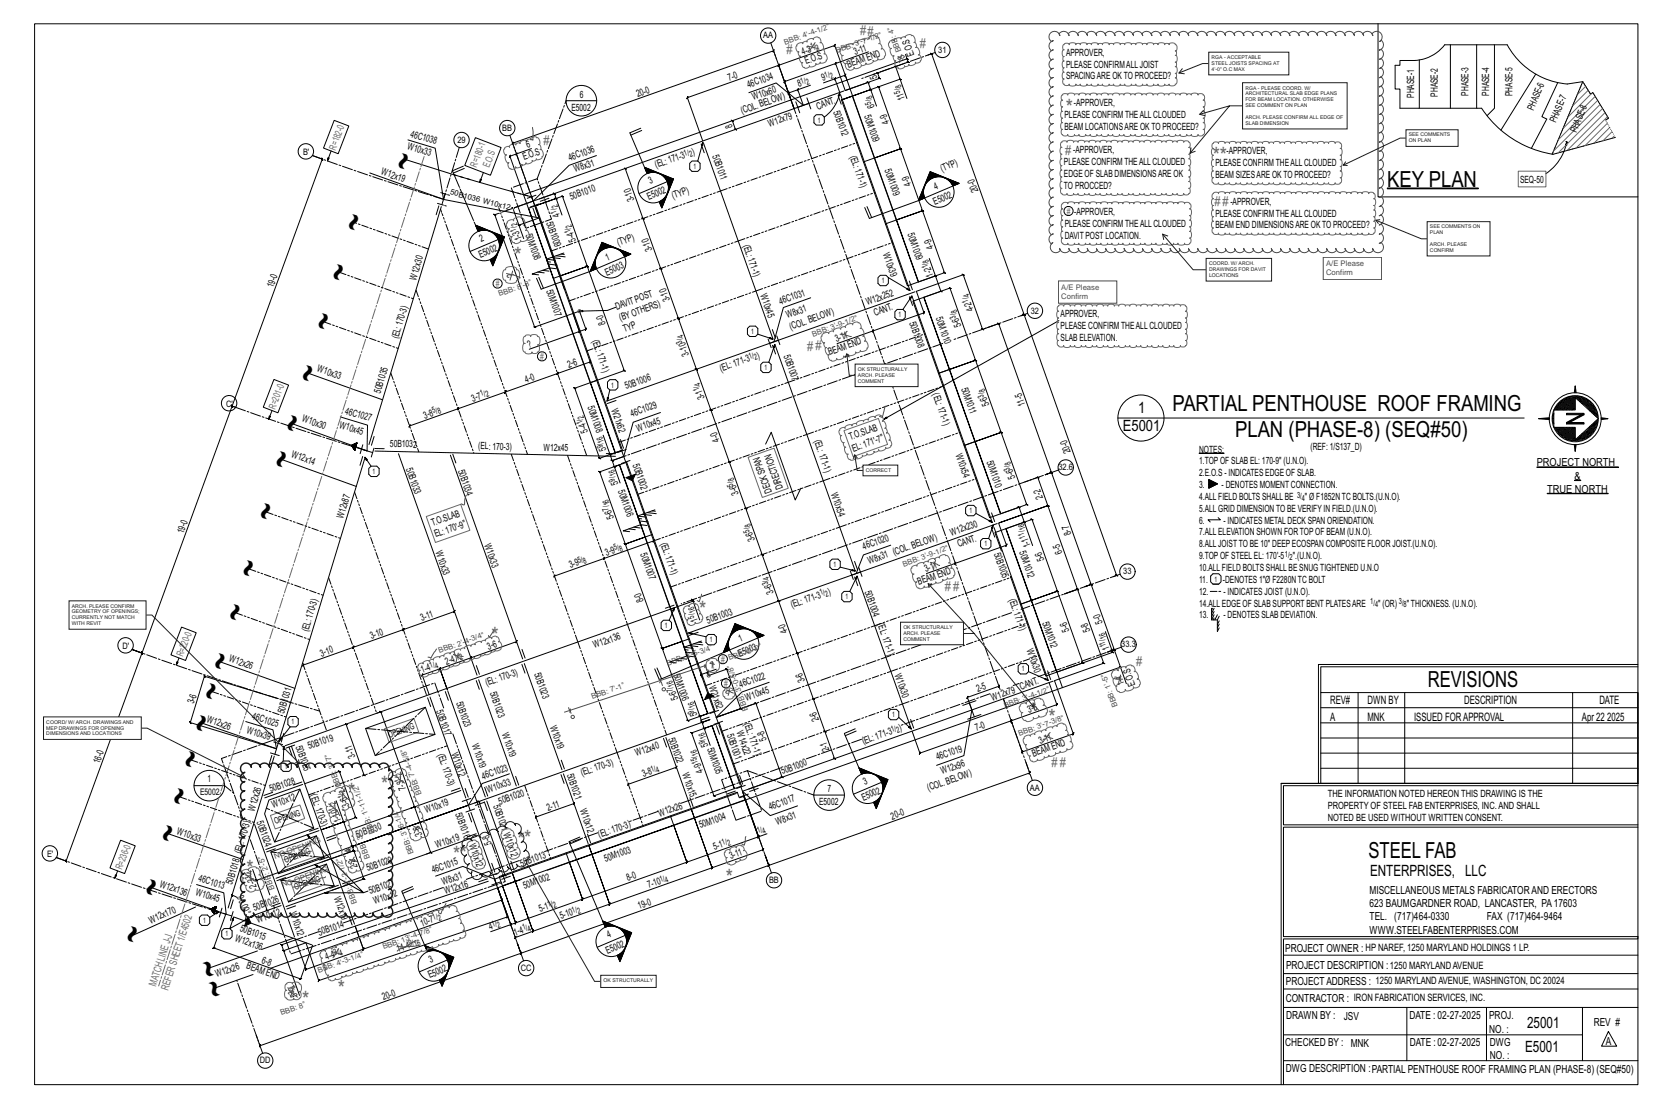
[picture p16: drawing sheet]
<svg xmlns="http://www.w3.org/2000/svg" width="914mm" height="610mm" viewBox="0 0 914 610" stroke-linecap="round" stroke-linejoin="round" font-family="sans-serif">
<defs><g id="words">
<g font-size="24.5">
<text x="229" y="96" transform="rotate(-73 229 96)">~</text>
<text x="153" y="289" transform="rotate(-73 153 289)">~ ~ ~ ~ ~ ~ ~</text>
<text x="80" y="522" transform="rotate(-73 80 522)">~ ~ ~ ~ ~ ~~~ ~ ~</text>
<text x="105" y="532" transform="rotate(70 105 532)">~~</text>
</g>
<g font-size="12.2" fill="#686868">
<text x="587" y="63">*</text>
<text x="668" y="90">**</text>
<text x="283" y="145">*</text>
<text x="385" y="340">*</text>
<text x="271" y="354">*</text>
<text x="577" y="399">*</text>
<text x="210" y="436">*</text>
<text x="192" y="440">*</text>
<text x="285" y="466">**</text>
<text x="249" y="475">**</text>
<text x="136" y="482">*</text>
<text x="400" y="487">*</text>
<text x="186" y="548">*</text>
<text x="166" y="554">*</text>
</g>
<g font-size="12.2">
<text x="764" y="103">KEY PLAN</text>
<text x="646" y="226">PARTIAL PENTHOUSE ROOF FRAMING</text>
<text x="680" y="241">PLAN (PHASE-8) (SEQ#50)</text>
<text x="786" y="378">REVISIONS</text>
<text x="753" y="472">STEEL FAB</text>
</g>
<g font-size="8.6">
<text x="627" y="227">1</text>
<text x="618" y="237">E5001</text>
<text x="754" y="483">ENTERPRISES, LLC</text>
<text x="841" y="566">25001</text>
<text x="840" y="579">E5001</text>
</g>
<g font-size="7.3" fill="#686868">
<text x="474" y="20">##</text>
<text x="433" y="30">#</text>
<text x="506" y="27">#</text>
<text x="299" y="80">#</text>
<text x="586" y="85">#</text>
<text x="669" y="114">##</text>
<text x="444" y="193"># #</text>
<text x="520" y="325"># #</text>
<text x="626" y="367">#</text>
<text x="579" y="423"># #</text>
</g>
<g font-size="6.4">
<text x="732" y="388">REV#</text>
<text x="753" y="388">DWN BY</text>
<text x="806" y="388">DESCRIPTION</text>
<text x="880" y="388">DATE</text>
<text x="732" y="397">A</text>
<text x="753" y="397">MNK</text>
<text x="778" y="397">ISSUED FORAPPROVAL</text>
<text x="871" y="397">Apr 22</text>
<text x="885" y="397">2025</text>
</g>
<g font-size="6.1">
<text x="846" y="257">PROJECT NORTH</text>
<text x="867" y="264">&amp;</text>
<text x="852" y="271">TRUE NORTH</text>
<text x="754" y="492">MISCELLANEOUS METALS FABRICATORAND ERECTORS</text>
<text x="754" y="500">623 BAUMGARDNER ROAD, LANCASTER, PA17603</text>
<text x="754" y="507">TEL. (717)464-0330</text>
<text x="819" y="507">FAX (717)464-9464</text>
<text x="754" y="514">WWW.STEELFABENTERPRISES.COM</text>
<text x="708" y="524">PROJECT OWNER : HP NAREF, 1250 MARYLAND HOLDINGS 1 LP.</text>
<text x="708" y="534">PROJECT DESCRIPTION :1250 MARYLANDAVENUE</text>
<text x="708" y="543">PROJECTADDRESS : 1250 MARYLANDAVENUE, WASHINGTON, DC 20024</text>
<text x="708" y="552">CONTRACTOR : IRON FABRICATION SERVICES, INC.</text>
<text x="708" y="561">DRAWN BY :</text>
<text x="740" y="561">JSV</text>
<text x="776" y="561">DATE : 02-27-2025</text>
<text x="820" y="561">PROJ.</text>
<text x="820" y="569">NO. :</text>
<text x="877" y="565">REV #</text>
<text x="708" y="576">CHECKED BY : MNK</text>
<text x="776" y="576">DATE :02-27-2025</text>
<text x="820" y="576">DWG</text>
<text x="884" y="576">A</text>
<text x="820" y="583">NO. :</text>
<text x="708" y="590">DWG DESCRIPTION :PARTIAL PENTHOUSE ROOF FRAMING PLAN (PHASE-8) (SEQ#50)</text>
</g>
<g font-size="5.9" fill="#686868">
<text x="86" y="544" transform="rotate(-72 86 544)">MATCHLINEJ-J</text>
<text x="93" y="546" transform="rotate(-72 93 546)">REFERSHEET1/E4502</text>
</g>
<g font-size="5.5">
<text x="442" y="30" transform="rotate(-20 442 30)">4-3</text>
<text x="444" y="35" transform="rotate(-20 444 35)">E.O.S</text>
<text x="471" y="30" transform="rotate(-20 471 30)">3-11</text>
<text x="498" y="32" transform="rotate(-110 498 32)">3</text>
<text x="503" y="30" transform="rotate(-110 503 30)">E.O.S</text>
<text x="587" y="31">APPROVER,</text>
<text x="467" y="37" transform="rotate(-20 467 37)">BEAMEND</text>
<text x="587" y="37">PLEASE CONFIRMALLJOIST</text>
<text x="401" y="45" transform="rotate(-20 401 45)">7-0</text>
<text x="453" y="45" transform="rotate(-20 453 45)">9</text>
<text x="483" y="43" transform="rotate(-110 483 43)">5</text>
<text x="587" y="44">SPACINGARE OKTO PROCEED?</text>
<text x="319" y="54">6</text>
<text x="351" y="53" transform="rotate(-20 351 53)">20-0</text>
<text x="412" y="48" transform="rotate(-20 412 48)">46C1034</text>
<text x="440" y="48" transform="rotate(-20 440 48)">8</text>
<text x="778" y="54" transform="rotate(-90 778 54)">PHASE-1</text>
<text x="792" y="53" transform="rotate(-90 792 53)">PHASE-2</text>
<text x="808" y="53" transform="rotate(-90 808 53)">PHASE-3</text>
<text x="820" y="53" transform="rotate(-90 820 53)">PHASE-4</text>
<text x="833" y="53" transform="rotate(-90 833 53)">PHASE-5</text>
<text x="415" y="55" transform="rotate(-20 415 55)">W10x60</text>
<text x="482" y="59" transform="rotate(-110 482 59)">6</text>
<text x="498" y="55" transform="rotate(-110 498 55)">1</text>
<text x="591" y="58">-APPROVER,</text>
<text x="315" y="61">E5002</text>
<text x="408" y="63" transform="rotate(-20 408 63)">(COL.BELOW)</text>
<text x="450" y="60" transform="rotate(-20 450 60)">CANT.</text>
<text x="459" y="61" transform="rotate(70 459 61)">50B1012</text>
<text x="476" y="64" transform="rotate(70 476 64)">50M10</text>
<text x="586" y="65">PLEASE CONFIRMTHEALLCLOUDED</text>
<text x="844" y="61" transform="rotate(-67 844 61)">PHASE-6</text>
<text x="403" y="70" transform="rotate(-110 403 70)">8</text>
<text x="424" y="70" transform="rotate(-20 424 70)">W12x79</text>
<text x="490" y="68" transform="rotate(-110 490 68)">4-9</text>
<text x="586" y="72">BEAM LOCATIONSARE OKTO PROCEED?</text>
<text x="856" y="68" transform="rotate(-67 856 68)">PHASE-7</text>
<text x="226" y="75" transform="rotate(17 226 75)">46C1038</text>
<text x="480" y="77" transform="rotate(70 480 77)">9</text>
<text x="868" y="73" transform="rotate(-67 868 73)">PHASE-8</text>
<text x="224" y="82" transform="rotate(17 224 82)">W10x33</text>
<text x="290" y="82" transform="rotate(-20 290 82)">6</text>
<text x="289" y="88" transform="rotate(-20 289 88)">E.O.S</text>
<text x="314" y="89" transform="rotate(-20 314 89)">46C1036</text>
<text x="392" y="86" transform="rotate(70 392 86)">50B101</text>
<text x="468" y="86" transform="rotate(70 468 86)">(EL:171-1)</text>
<text x="591" y="84">-APPROVER,</text>
<text x="675" y="85">-APPROVER,</text>
<text x="209" y="96" transform="rotate(20 209 96)">W12x19</text>
<text x="317" y="95" transform="rotate(-20 317 95)">W8x31</text>
<text x="361" y="93" transform="rotate(-20 361 93)">(EL:171-3 )</text>
<text x="487" y="94" transform="rotate(70 487 94)">50M10</text>
<text x="519" y="95" transform="rotate(-23 519 95)">(TYP)</text>
<text x="586" y="91">PLEASE CONFIRMTHEALLCLOUDED</text>
<text x="669" y="92">PLEASE CONFIRMTHEALLCLOUDED</text>
<text x="358" y="102" transform="rotate(-23 358 102)">3</text>
<text x="502" y="102" transform="rotate(-110 502 102)">4-9</text>
<text x="586" y="97">EDGE OF SLAB DIMENSIONSARE OK</text>
<text x="669" y="98">BEAM SIZESARE OKTO PROCEED?</text>
<text x="837" y="101">SEQ-50</text>
<text x="491" y="106" transform="rotate(70 491 106)">9</text>
<text x="515" y="105" transform="rotate(-23 515 105)">4</text>
<text x="539" y="105" transform="rotate(-110 539 105)">20-0</text>
<text x="586" y="104">TO PROCCED?</text>
<text x="314" y="110" transform="rotate(-20 314 110)">50B1010</text>
<text x="349" y="110" transform="rotate(-110 349 110)">3-10</text>
<text x="357" y="110" transform="rotate(-23 357 110)">E5002</text>
<text x="371" y="110" transform="rotate(-20 371 110)">(TYP)</text>
<text x="515" y="113" transform="rotate(-23 515 113)">E5002</text>
<text x="677" y="113">-APPROVER,</text>
<text x="308" y="119" transform="rotate(-110 308 119)">4</text>
<text x="669" y="119">PLEASE CONFIRMTHEALLCLOUDED</text>
<text x="301" y="123" transform="rotate(70 301 123)">50B10</text>
<text x="586" y="125">PLEASE CONFIRMTHEALLCLOUDED</text>
<text x="669" y="126">BEAM END DIMENSIONSARE OKTO PROCEED?</text>
<text x="287" y="132" transform="rotate(-110 287 132)">1-3</text>
<text x="289" y="129" transform="rotate(70 289 129)">50M10</text>
<text x="500" y="129" transform="rotate(70 500 129)">50M10</text>
<text x="586" y="131">DAVIT POST LOCATION.</text>
<text x="265" y="133" transform="rotate(-23 265 133)">2</text>
<text x="305" y="135" transform="rotate(70 305 135)">9</text>
<text x="317" y="132" transform="rotate(-110 317 132)">5-4</text>
<text x="340" y="135" transform="rotate(-20 340 135)">(TYP)</text>
<text x="359" y="138" transform="rotate(-110 359 138)">3-10</text>
<text x="409" y="135" transform="rotate(70 409 135)">(EL:171-1)</text>
<text x="514" y="136" transform="rotate(-110 514 136)">4-9</text>
<text x="265" y="142" transform="rotate(-23 265 142)">E5002</text>
<text x="294" y="142" transform="rotate(70 294 142)">8</text>
<text x="334" y="144" transform="rotate(-23 334 144)">1</text>
<text x="486" y="140" transform="rotate(70 486 140)">W10x39</text>
<text x="504" y="142" transform="rotate(70 504 142)">9</text>
<text x="229" y="155" transform="rotate(-73 229 155)">W12x30</text>
<text x="283" y="152" transform="rotate(-110 283 152)">?</text>
<text x="334" y="152" transform="rotate(-23 334 152)">E5003</text>
<text x="514" y="152" transform="rotate(-110 514 152)">1-2</text>
<text x="150" y="159" transform="rotate(-70 150 159)">19-0</text>
<text x="301" y="160" transform="rotate(70 301 160)">50M10</text>
<text x="369" y="165" transform="rotate(-110 369 165)">3-10</text>
<text x="418" y="162" transform="rotate(70 418 162)">W10x45</text>
<text x="430" y="168" transform="rotate(-20 430 168)">46C1031</text>
<text x="305" y="173" transform="rotate(70 305 173)">7</text>
<text x="339" y="171" transform="rotate(-20 339 171)">DAVITPOST</text>
<text x="477" y="168" transform="rotate(-20 477 168)">W12x252</text>
<text x="482" y="174" transform="rotate(-20 482 174)">CANT.</text>
<text x="536" y="171" transform="rotate(-110 536 171)">4-2</text>
<text x="333" y="178" transform="rotate(-110 333 178)">8-0</text>
<text x="342" y="177" transform="rotate(-20 342 177)">(BYOTHERS)</text>
<text x="434" y="175" transform="rotate(-20 434 175)">W8x31</text>
<text x="501" y="178" transform="rotate(70 501 178)">50B10</text>
<text x="515" y="175" transform="rotate(70 515 175)">50M1010</text>
<text x="529" y="180" transform="rotate(-110 529 180)">5-6</text>
<text x="584" y="175">APPROVER,</text>
<text x="344" y="183" transform="rotate(-20 344 183)">TYP</text>
<text x="435" y="182" transform="rotate(-20 435 182)">(COL.BELOW)</text>
<text x="584" y="181">PLEASE CONFIRMTHEALLCLOUDED</text>
<text x="219" y="187" transform="rotate(-73 219 187)">(EL:170-3)</text>
<text x="291" y="191" transform="rotate(-20 291 191)">?</text>
<text x="326" y="188" transform="rotate(70 326 188)">(EL:171-1)</text>
<text x="460" y="188" transform="rotate(-20 460 188)">3-11</text>
<text x="505" y="190" transform="rotate(70 505 190)">8</text>
<text x="584" y="188">SLAB ELEVATION.</text>
<text x="379" y="195" transform="rotate(-110 379 195)">3-10</text>
<text x="431" y="196" transform="rotate(70 431 196)">50B10</text>
<text x="457" y="196" transform="rotate(-20 457 196)">BEAMEND</text>
<text x="313" y="202" transform="rotate(-20 313 202)">2-6</text>
<text x="174" y="204" transform="rotate(20 174 204)">W10x33</text>
<text x="397" y="205" transform="rotate(-20 397 205)">(EL:171-3 )</text>
<text x="436" y="208" transform="rotate(70 436 208)">7</text>
<text x="290" y="211" transform="rotate(-20 290 211)">4-0</text>
<text x="345" y="214" transform="rotate(-20 345 214)">50B1006</text>
<text x="529" y="214" transform="rotate(70 529 214)">50M101</text>
<text x="209" y="217" transform="rotate(-73 209 217)">50B1035</text>
<text x="260" y="221" transform="rotate(-20 260 221)">3-7</text>
<text x="388" y="219" transform="rotate(-110 388 219)">3-1</text>
<text x="513" y="217" transform="rotate(70 513 217)">(EL:171-1)</text>
<text x="190" y="228" transform="rotate(17 190 228)">46C1027</text>
<text x="323" y="224" transform="rotate(70 323 224)">50M10</text>
<text x="336" y="226" transform="rotate(70 336 226)">W21x62</text>
<text x="545" y="223" transform="rotate(-110 545 223)">5-6</text>
<text x="565" y="223" transform="rotate(-110 565 223)">1-5</text>
<text x="166" y="232" transform="rotate(20 166 232)">W10x30</text>
<text x="234" y="231" transform="rotate(-20 234 231)">3-8</text>
<text x="348" y="229" transform="rotate(-20 348 229)">46C1029</text>
<text x="186" y="235" transform="rotate(17 186 235)">W10x45</text>
<text x="324" y="238" transform="rotate(-110 324 238)">5-4</text>
<text x="328" y="237" transform="rotate(70 328 237)">8</text>
<text x="351" y="238" transform="rotate(-20 351 238)">W10x45</text>
<text x="396" y="243" transform="rotate(-110 396 243)">4-0</text>
<text x="448" y="243" transform="rotate(70 448 243)">(EL:171-1)</text>
<text x="468" y="242" transform="rotate(-20 468 242)">T.O.SLAB</text>
<text x="160" y="252" transform="rotate(20 160 252)">W12x14</text>
<text x="215" y="246" transform="rotate(1 215 246)">50B1032</text>
<text x="263" y="247" transform="rotate(1 263 247)">(EL:170-3)</text>
<text x="299" y="248" transform="rotate(1 299 248)">W12x45</text>
<text x="334" y="248" transform="rotate(-110 334 248)">5</text>
<text x="470" y="249" transform="rotate(-20 470 249)">EL:171'-7&quot;</text>
<text x="526" y="250" transform="rotate(70 526 250)">W10x54</text>
<text x="590" y="249" transform="rotate(-110 590 249)">20-0</text>
<text x="660" y="249">NOTES:</text>
<text x="721" y="248">(REF: 1/S137_D)</text>
<text x="348" y="256" transform="rotate(70 348 256)">50B10</text>
<text x="543" y="254" transform="rotate(70 543 254)">50M1010</text>
<text x="660" y="256">1.TOPOF SLAB EL: 170-9&quot; (U.N.O).</text>
<text x="223" y="259" transform="rotate(70 223 259)">50B103</text>
<text x="252" y="259" transform="rotate(70 252 259)">50B1034</text>
<text x="559" y="263" transform="rotate(-110 559 263)">5-6</text>
<text x="660" y="262">2.E.O.S - INDICATES EDGE OF SLAB.</text>
<text x="340" y="266" transform="rotate(-110 340 266)">5</text>
<text x="353" y="268" transform="rotate(70 353 268)">2</text>
<text x="431" y="269" transform="rotate(-110 431 269)">DIRECTION</text>
<text x="660" y="269">3.</text>
<text x="672" y="269">- DENOTES MOMENT CONNECTION.</text>
<text x="340" y="270" transform="rotate(70 340 270)">50M10</text>
<text x="407" y="272" transform="rotate(-110 407 272)">3-6</text>
<text x="425" y="271" transform="rotate(-110 425 271)">DECKSPAN</text>
<text x="457" y="272" transform="rotate(70 457 272)">W10x54</text>
<text x="574" y="274" transform="rotate(-110 574 274)">2-2</text>
<text x="660" y="275">4.ALLFIELD BOLTS SHALLBE</text>
<text x="718" y="275">&quot; Ø F1852N TC BOLTS.(U.N.O).</text>
<text x="660" y="282">5.ALLGRID DIMENSION TO BE VERIFYIN FIELD.(U.N.O).</text>
<text x="189" y="286" transform="rotate(-73 189 286)">W12x87</text>
<text x="338" y="285" transform="rotate(-110 338 285)">5-6</text>
<text x="345" y="283" transform="rotate(70 345 283)">6</text>
<text x="238" y="290" transform="rotate(-20 238 290)">T.O.SLAB</text>
<text x="660" y="288">6.</text>
<text x="673" y="288">- INDICATES METALDECK SPAN ORIENDATION.</text>
<text x="101" y="294" transform="rotate(-70 101 294)">19-0</text>
<text x="240" y="296" transform="rotate(-20 240 296)">EL:170'-9&quot;</text>
<text x="364" y="300" transform="rotate(70 364 300)">(EL:171-1)</text>
<text x="416" y="298" transform="rotate(-110 416 298)">3-6</text>
<text x="524" y="295" transform="rotate(-20 524 295)">W12x230</text>
<text x="590" y="294" transform="rotate(-110 590 294)">8-7</text>
<text x="660" y="295">7.ALLELEVATION SHOWN FOR TOPOF BEAM (U.N.O).</text>
<text x="240" y="304" transform="rotate(70 240 304)">W10x3</text>
<text x="267" y="300" transform="rotate(70 267 300)">W10x3</text>
<text x="352" y="305" transform="rotate(70 352 305)">50M10</text>
<text x="476" y="303" transform="rotate(-20 476 303)">46C1020</text>
<text x="528" y="301" transform="rotate(-20 528 301)">CANT.</text>
<text x="547" y="305" transform="rotate(70 547 305)">50B10</text>
<text x="561" y="304" transform="rotate(70 561 304)">50M1012</text>
<text x="568" y="301" transform="rotate(-110 568 301)">1-1</text>
<text x="585" y="304" transform="rotate(-110 585 304)">6-5</text>
<text x="660" y="301">8.ALLJOISTTO BE 10&quot; DEEPECOSPAN COMPOSITE FLOOR JOIST.(U.N.O).</text>
<text x="334" y="306" transform="rotate(-20 334 306)">3-9</text>
<text x="479" y="311" transform="rotate(-20 479 311)">W8x31 (COL.BELOW)</text>
<text x="575" y="309" transform="rotate(-110 575 309)">5-6</text>
<text x="660" y="308">9.TOPOF STEELEL: 170'-5</text>
<text x="712" y="308">&quot;.(U.N.O).</text>
<text x="314" y="313" transform="rotate(-20 314 313)">3-9</text>
<text x="357" y="318" transform="rotate(70 357 318)">7</text>
<text x="510" y="315" transform="rotate(-20 510 315)">3-11</text>
<text x="551" y="317" transform="rotate(70 551 317)">5</text>
<text x="660" y="314">10.ALLFIELD BOLTS SHALLBE SNUG TIGHTENED U.N.O</text>
<text x="506" y="322" transform="rotate(-20 506 322)">BEAMEND</text>
<text x="660" y="321">11.</text>
<text x="673" y="321">-DENOTES 1&quot;Ø F2280N TC BOLT</text>
<text x="426" y="326" transform="rotate(-110 426 326)">3-6</text>
<text x="476" y="326" transform="rotate(70 476 326)">50B10</text>
<text x="660" y="327">12.</text>
<text x="673" y="327">- INDICATES JOIST (U.N.O).</text>
<text x="354" y="331" transform="rotate(-110 354 331)">8-0</text>
<text x="436" y="335" transform="rotate(-20 436 335)">(EL:171-3 )</text>
<text x="555" y="330" transform="rotate(70 555 330)">(EL:171-1)</text>
<text x="660" y="334">14.ALLEDGE OF SLAB SUPPORT BENT PLATESARE</text>
<text x="759" y="334">&quot; (OR)</text>
<text x="774" y="334">&quot; THICKNESS. (U.N.O).</text>
<text x="384" y="342" transform="rotate(-110 384 342)">1</text>
<text x="480" y="338" transform="rotate(70 480 338)">4 (EL:171-1)</text>
<text x="660" y="341">13.</text>
<text x="673" y="341">- DENOTES SLAB DEVIATION.</text>
<text x="232" y="342" transform="rotate(-20 232 342)">3-11</text>
<text x="390" y="343" transform="rotate(-20 390 343)">50B1003</text>
<text x="574" y="343" transform="rotate(70 574 343)">50M1012</text>
<text x="589" y="347" transform="rotate(-110 589 347)">5-6</text>
<text x="600" y="348" transform="rotate(-110 600 348)">5-8</text>
<text x="607" y="343" transform="rotate(-110 607 343)">5-0</text>
<text x="170" y="348" transform="rotate(-73 170 348)">(EL:170-3)</text>
<text x="204" y="352" transform="rotate(-20 204 352)">3-10</text>
<text x="408" y="354" transform="rotate(-23 408 354)">1</text>
<text x="434" y="348" transform="rotate(-110 434 348)">4-0</text>
<text x="269" y="358" transform="rotate(-20 269 358)">3-6</text>
<text x="327" y="357" transform="rotate(-20 327 357)">W12x136</text>
<text x="565" y="358" transform="rotate(70 565 358)">W10x30</text>
<text x="611" y="357" transform="rotate(-110 611 357)">1</text>
<text x="126" y="364" transform="rotate(20 126 364)">W12x26</text>
<text x="177" y="362" transform="rotate(-20 177 362)">3-10</text>
<text x="246" y="366" transform="rotate(-20 246 366)">2-4</text>
<text x="407" y="362" transform="rotate(-23 407 362)">E5003</text>
<text x="232" y="371" transform="rotate(-20 232 371)">1-4</text>
<text x="294" y="371" transform="rotate(70 294 371)">50B1023</text>
<text x="371" y="372" transform="rotate(70 371 372)">50M10</text>
<text x="392" y="368" transform="rotate(-20 392 368)">?</text>
<text x="492" y="372" transform="rotate(70 492 372)">W10x30</text>
<text x="268" y="378" transform="rotate(-20 268 378)">(EL:170-3)</text>
<text x="443" y="375" transform="rotate(-110 443 375)">3-6</text>
<text x="619" y="377" transform="rotate(-110 619 377)">1-4</text>
<text x="625" y="377" transform="rotate(-110 625 377)">E.O.S</text>
<text x="270" y="382" transform="rotate(70 270 382)">50B1023</text>
<text x="390" y="378" transform="rotate(70 390 378)">W21x62</text>
<text x="404" y="381" transform="rotate(-110 404 381)">?</text>
<text x="408" y="379" transform="rotate(-20 408 379)">46C1022</text>
<text x="538" y="381" transform="rotate(-20 538 381)">2-5</text>
<text x="107" y="388" transform="rotate(-73 107 388)">3-6</text>
<text x="251" y="387" transform="rotate(70 251 387)">50B1023</text>
<text x="374" y="385" transform="rotate(-110 374 385)">5-6</text>
<text x="375" y="384" transform="rotate(70 375 384)">6</text>
<text x="411" y="386" transform="rotate(-20 411 386)">W10x45</text>
<text x="546" y="386" transform="rotate(-20 546 386)">W12x79 CANT.</text>
<text x="156" y="393" transform="rotate(-73 156 393)">50B1031</text>
<text x="240" y="392" transform="rotate(70 240 392)">50B1017</text>
<text x="384" y="394" transform="rotate(-110 384 394)">5</text>
<text x="566" y="392" transform="rotate(-20 566 392)">3-6</text>
<text x="114" y="398" transform="rotate(19 114 398)">W12x26</text>
<text x="138" y="396" transform="rotate(17 138 396)">46C1025</text>
<text x="303" y="400" transform="rotate(70 303 400)">W10x19</text>
<text x="410" y="399" transform="rotate(70 410 399)">(EL:171-1)</text>
<text x="451" y="397" transform="rotate(-110 451 397)">2-6</text>
<text x="135" y="404" transform="rotate(17 135 404)">W10x39</text>
<text x="276" y="404" transform="rotate(70 276 404)">W10x19</text>
<text x="368" y="407" transform="rotate(70 368 407)">50B102</text>
<text x="400" y="405" transform="rotate(70 400 405)">50B10</text>
<text x="405" y="403" transform="rotate(70 405 403)">W14x2</text>
<text x="422" y="407" transform="rotate(-110 422 407)">5-8</text>
<text x="538" y="403" transform="rotate(-20 538 403)">7-0</text>
<text x="163" y="411" transform="rotate(70 163 411)">50B1025</text>
<text x="170" y="413" transform="rotate(-20 170 413)">50B1019</text>
<text x="260" y="411" transform="rotate(70 260 411)">W10x19</text>
<text x="389" y="412" transform="rotate(70 389 412)">50M10</text>
<text x="390" y="411" transform="rotate(-110 390 411)">5</text>
<text x="457" y="413" transform="rotate(-110 457 413)">2-1</text>
<text x="475" y="410" transform="rotate(-20 475 410)">(EL:171-3 )</text>
<text x="573" y="410" transform="rotate(-20 573 410)">3-11</text>
<text x="196" y="417" transform="rotate(-110 196 417)">3-1</text>
<text x="241" y="416" transform="rotate(70 241 416)">(EL:170-3)</text>
<text x="248" y="415" transform="rotate(70 248 415)">W10x12</text>
<text x="350" y="416" transform="rotate(-20 350 416)">W12x40</text>
<text x="404" y="417" transform="rotate(70 404 417)">1</text>
<text x="516" y="419" transform="rotate(-20 516 419)">46C1019</text>
<text x="569" y="417" transform="rotate(-20 569 417)">BEAMEND</text>
<text x="55" y="421" transform="rotate(-70 55 421)">16-0</text>
<text x="387" y="425" transform="rotate(-110 387 425)">4-9</text>
<text x="394" y="425" transform="rotate(70 394 425)">5</text>
<text x="114" y="431">1</text>
<text x="266" y="429" transform="rotate(-20 266 429)">46C1023</text>
<text x="312" y="427" transform="rotate(70 312 427)">50B1021</text>
<text x="320" y="427" transform="rotate(-20 320 427)">(EL:170-3)</text>
<text x="354" y="428" transform="rotate(-20 354 428)">3-8</text>
<text x="376" y="426" transform="rotate(70 376 426)">W10x15</text>
<text x="431" y="426" transform="rotate(-20 431 426)">50B1000</text>
<text x="519" y="426" transform="rotate(-20 519 426)">W12x96</text>
<text x="149" y="436" transform="rotate(-20 149 436)">50B1028</text>
<text x="224" y="435" transform="rotate(-110 224 435)">7-3</text>
<text x="269" y="437" transform="rotate(-20 269 437)">W10x33</text>
<text x="456" y="436">7</text>
<text x="476" y="432" transform="rotate(-23 476 432)">3</text>
<text x="511" y="436" transform="rotate(-20 511 436)">(COL.BELOW)</text>
<text x="171" y="438" transform="rotate(70 171 438)">(EL:170-3)</text>
<text x="192" y="444" transform="rotate(-110 192 444)">3-6</text>
<text x="271" y="444" transform="rotate(70 271 444)">50B1021W10x12</text>
<text x="275" y="443" transform="rotate(-20 275 443)">50B1020</text>
<text x="451" y="443">E5002</text>
<text x="475" y="441" transform="rotate(-23 475 441)">E5002</text>
<text x="731" y="439">THE INFORMATION NOTED HEREON THIS DRAWING IS THE</text>
<text x="140" y="447" transform="rotate(-73 140 447)">W12x26</text>
<text x="150" y="445" transform="rotate(-20 150 445)">W10x12</text>
<text x="235" y="448" transform="rotate(-20 235 448)">W10x19</text>
<text x="251" y="448" transform="rotate(70 251 448)">50B1016 W10x12</text>
<text x="302" y="447" transform="rotate(-20 302 447)">2-11</text>
<text x="319" y="446" transform="rotate(70 319 446)">W10x12</text>
<text x="363" y="450" transform="rotate(-20 363 450)">W12x26</text>
<text x="424" y="446" transform="rotate(-20 424 446)">46C1017</text>
<text x="731" y="445">PROPERTY OF STEEL FAB ENTERPRISES, INC.AND SHALL</text>
<text x="141" y="453" transform="rotate(70 141 453)">50B1024</text>
<text x="188" y="452" transform="rotate(-110 188 452)">1-10</text>
<text x="428" y="454" transform="rotate(-20 428 454)">W8x31</text>
<text x="491" y="451" transform="rotate(-20 491 451)">20-0</text>
<text x="731" y="452">NOTED BE USED WITHOUT WRITTEN CONSENT.</text>
<text x="97" y="459" transform="rotate(19 97 459)">W10x33</text>
<text x="197" y="461" transform="rotate(-20 197 461)">50B1030</text>
<text x="233" y="460" transform="rotate(-110 233 460)">3-6</text>
<text x="330" y="461" transform="rotate(-20 330 461)">(EL:170-3)</text>
<text x="386" y="456" transform="rotate(-20 386 456)">50M1004</text>
<text x="241" y="467" transform="rotate(-20 241 467)">W10x19</text>
<text x="271" y="465" transform="rotate(-110 271 465)">5-8</text>
<text x="194" y="469" transform="rotate(-110 194 469)">4</text>
<text x="393" y="468" transform="rotate(-20 393 468)">5-1</text>
<text x="402" y="473" transform="rotate(-20 402 473)">3-11</text>
<text x="197" y="478" transform="rotate(-110 197 478)">2-2</text>
<text x="202" y="480" transform="rotate(-20 202 480)">50B1029</text>
<text x="287" y="477" transform="rotate(-20 287 477)">50B1013</text>
<text x="333" y="475" transform="rotate(-20 333 475)">50M1003</text>
<text x="109" y="485" transform="rotate(17 109 485)">46C1013</text>
<text x="238" y="481" transform="rotate(-20 238 481)">46C1015</text>
<text x="346" y="485" transform="rotate(-20 346 485)">8-0</text>
<text x="88" y="488" transform="rotate(20 88 488)">W12x136</text>
<text x="128" y="488" transform="rotate(-73 128 488)">50B1018 (EL:170-3)</text>
<text x="141" y="488" transform="rotate(-110 141 488)">2-3</text>
<text x="244" y="487" transform="rotate(-20 244 487)">W8x31</text>
<text x="289" y="490" transform="rotate(-20 289 490)">50M1002</text>
<text x="357" y="489" transform="rotate(-20 357 489)">7-10</text>
<text x="107" y="493" transform="rotate(17 107 493)">W10x45</text>
<text x="130" y="494" transform="rotate(66 130 494)">90.0 °</text>
<text x="184" y="494" transform="rotate(70 184 494)">W12x19</text>
<text x="204" y="492" transform="rotate(-20 204 492)">50B1027</text>
<text x="245" y="492" transform="rotate(-19 245 492)">W12x16</text>
<text x="140" y="502" transform="rotate(-20 140 502)">50B1026</text>
<text x="160" y="503" transform="rotate(70 160 503)">W10x12</text>
<text x="206" y="498" transform="rotate(-20 206 498)">W10x12</text>
<text x="297" y="502" transform="rotate(-20 297 502)">5-1</text>
<text x="352" y="501" transform="rotate(-20 352 501)">19-0</text>
<text x="83" y="509" transform="rotate(-24 83 509)">W12x170</text>
<text x="142" y="508" transform="rotate(-20 142 508)">W10x12</text>
<text x="309" y="506" transform="rotate(-20 309 506)">5-10</text>
<text x="132" y="513" transform="rotate(20 132 513)">50B1015</text>
<text x="176" y="515" transform="rotate(-19 176 515)">50B1014</text>
<text x="232" y="510" transform="rotate(-20 232 510)">10-7</text>
<text x="270" y="512" transform="rotate(-20 270 512)">4</text>
<text x="284" y="515" transform="rotate(-20 284 515)">1-4</text>
<text x="129" y="518" transform="rotate(20 129 518)">W12x136</text>
<text x="335" y="517" transform="rotate(-23 335 517)">4</text>
<text x="219" y="524" transform="rotate(-19 219 524)">14-4</text>
<text x="334" y="525" transform="rotate(-23 334 525)">E5002</text>
<text x="135" y="533" transform="rotate(20 135 533)">BEAMEND</text>
<text x="144" y="530" transform="rotate(20 144 530)">6-8</text>
<text x="180" y="529" transform="rotate(-20 180 529)">4-4</text>
<text x="237" y="530" transform="rotate(-23 237 530)">3</text>
<text x="119" y="538" transform="rotate(-20 119 538)">W12x26</text>
<text x="237" y="539" transform="rotate(-23 237 539)">E5002</text>
<text x="164" y="548" transform="rotate(-110 164 548)">5</text>
<text x="211" y="551" transform="rotate(-20 211 551)">20-0</text>
</g>
<g font-size="5.5" fill="#686868">
<text x="185" y="83" transform="rotate(-69 185 83)">R=182-0</text>
<text x="262" y="92" transform="rotate(-69 262 92)">R=180-1</text>
<text x="269" y="93" transform="rotate(-69 269 93)">E.O.S</text>
<text x="587" y="118"># -APPROVER,</text>
<text x="273" y="158">#</text>
<text x="297" y="198">#</text>
<text x="151" y="226" transform="rotate(-69 151 226)">R=201-0</text>
<text x="104" y="354" transform="rotate(-69 104 354)">0-0</text>
<text x="101" y="362" transform="rotate(-69 101 362)">R=2</text>
<text x="397" y="365">#</text>
<text x="399" y="378">#</text>
<text x="67" y="479" transform="rotate(-69 67 479)">R=236-0</text>
</g>
<text font-size="5" x="110" y="438">E5002</text>
<g font-size="4.9">
<text x="420" y="21">AA</text>
<text x="517" y="29">31</text>
<text x="277" y="72">BB</text>
<text x="252" y="79">29</text>
<text x="167" y="85">B'</text>
<text x="567" y="173">32</text>
<text x="125" y="224">C'</text>
<text x="583" y="259">32.6</text>
<text x="618" y="316">33</text>
<text x="68" y="357">D'</text>
<text x="617" y="357">33.3</text>
<text x="214" y="406" transform="rotate(-20 214 406)">OPENING</text>
<text x="567" y="435">AA</text>
<text x="152" y="454" transform="rotate(-20 152 454)">OPENING</text>
<text x="26" y="472">E'</text>
<text x="157" y="475" transform="rotate(-20 157 475)">OPENING</text>
<text x="163" y="490" transform="rotate(-20 163 490)">OPENING</text>
<text x="423" y="486">BB</text>
<text x="287" y="535">CC</text>
<text x="143" y="586">DD</text>
</g>
<g font-size="4.7">
<text x="447" y="27" transform="rotate(-20 447 27)">1/</text>
<text x="450" y="28" transform="rotate(-20 450 28)">2</text>
<text x="441" y="46" transform="rotate(-20 441 46)">1/</text>
<text x="444" y="47" transform="rotate(-20 444 47)">2</text>
<text x="455" y="43" transform="rotate(-20 455 43)">1/</text>
<text x="458" y="44" transform="rotate(-20 458 44)">2</text>
<text x="496" y="51" transform="rotate(-110 496 51)">5/</text>
<text x="496" y="48" transform="rotate(-110 496 48)">8</text>
<text x="480" y="57" transform="rotate(-110 480 57)">5/</text>
<text x="480" y="54" transform="rotate(-110 480 54)">8</text>
<text x="377" y="86" transform="rotate(-20 377 86)">1/</text>
<text x="380" y="86" transform="rotate(-20 380 86)">2</text>
<text x="307" y="117" transform="rotate(-110 307 117)">1/</text>
<text x="307" y="114" transform="rotate(-110 307 114)">2</text>
<text x="285" y="124" transform="rotate(-110 285 124)">2</text>
<text x="315" y="125" transform="rotate(-110 315 125)">2</text>
<text x="284" y="127" transform="rotate(-110 284 127)">1/</text>
<text x="314" y="128" transform="rotate(-110 314 128)">1/</text>
<text x="511" y="147" transform="rotate(-110 511 147)">1/</text>
<text x="512" y="144" transform="rotate(-110 512 144)">8</text>
<text x="533" y="166" transform="rotate(-110 533 166)">1/</text>
<text x="534" y="163" transform="rotate(-110 534 163)">4</text>
<text x="527" y="172" transform="rotate(-110 527 172)">8</text>
<text x="526" y="175" transform="rotate(-110 526 175)">3/</text>
<text x="377" y="186" transform="rotate(-110 377 186)">4</text>
<text x="376" y="189" transform="rotate(-110 376 189)">3/</text>
<text x="413" y="198" transform="rotate(-20 413 198)">1/</text>
<text x="416" y="198" transform="rotate(-20 416 198)">2</text>
<text x="385" y="213" transform="rotate(-110 385 213)">/4</text>
<text x="543" y="216" transform="rotate(-110 543 216)">8</text>
<text x="265" y="218" transform="rotate(-20 265 218)">1/</text>
<text x="268" y="219" transform="rotate(-20 268 219)">2</text>
<text x="542" y="219" transform="rotate(-110 542 219)">3/</text>
<text x="239" y="228" transform="rotate(-20 239 228)">5/</text>
<text x="242" y="228" transform="rotate(-20 242 228)">8</text>
<text x="321" y="233" transform="rotate(-110 321 233)">1/</text>
<text x="322" y="230" transform="rotate(-110 322 230)">2</text>
<text x="333" y="243" transform="rotate(-110 333 243)">16</text>
<text x="332" y="246" transform="rotate(-110 332 246)">9/</text>
<text x="557" y="256" transform="rotate(-110 557 256)">8</text>
<text x="339" y="262" transform="rotate(-110 339 262)">16</text>
<text x="556" y="259" transform="rotate(-110 556 259)">3/</text>
<text x="339" y="265" transform="rotate(-110 339 265)">9/</text>
<text x="404" y="267" transform="rotate(-110 404 267)">5/</text>
<text x="404" y="264" transform="rotate(-110 404 264)">8</text>
<text x="714" y="274">3/</text>
<text x="717" y="276">4</text>
<text x="335" y="281" transform="rotate(-110 335 281)">7/</text>
<text x="336" y="278" transform="rotate(-110 336 278)">16</text>
<text x="413" y="293" transform="rotate(-110 413 293)">5/</text>
<text x="413" y="290" transform="rotate(-110 413 290)">8</text>
<text x="564" y="293" transform="rotate(-110 564 293)">/16</text>
<text x="338" y="303" transform="rotate(-20 338 303)">5/</text>
<text x="342" y="304" transform="rotate(-20 342 304)">8</text>
<text x="319" y="310" transform="rotate(-20 319 310)">5/</text>
<text x="322" y="311" transform="rotate(-20 322 311)">8</text>
<text x="707" y="307">1/</text>
<text x="710" y="308">2</text>
<text x="423" y="322" transform="rotate(-110 423 322)">3/</text>
<text x="424" y="319" transform="rotate(-110 424 319)">4</text>
<text x="452" y="328" transform="rotate(-20 452 328)">1/</text>
<text x="455" y="329" transform="rotate(-20 455 329)">2</text>
<text x="754" y="333">1/</text>
<text x="757" y="334">4</text>
<text x="770" y="333">3/</text>
<text x="773" y="334">8</text>
<text x="382" y="340" transform="rotate(-110 382 340)">5/</text>
<text x="383" y="337" transform="rotate(-110 383 337)">16</text>
<text x="609" y="352" transform="rotate(-110 609 352)">/16</text>
<text x="250" y="363" transform="rotate(-20 250 363)">1/</text>
<text x="253" y="364" transform="rotate(-20 253 364)">2</text>
<text x="237" y="368" transform="rotate(-20 237 368)">1/</text>
<text x="240" y="368" transform="rotate(-20 240 368)">4</text>
<text x="371" y="378" transform="rotate(-110 371 378)">16</text>
<text x="371" y="381" transform="rotate(-110 371 381)">7/</text>
<text x="383" y="389" transform="rotate(-110 383 389)">16</text>
<text x="382" y="392" transform="rotate(-110 382 392)">9/</text>
<text x="389" y="406" transform="rotate(-110 389 406)">16</text>
<text x="491" y="403" transform="rotate(-20 491 403)">1/</text>
<text x="494" y="404" transform="rotate(-20 494 404)">2</text>
<text x="388" y="409" transform="rotate(-110 388 409)">9/</text>
<text x="384" y="416" transform="rotate(-110 384 416)">16</text>
<text x="359" y="425" transform="rotate(-20 359 425)">1/</text>
<text x="362" y="426" transform="rotate(-20 362 426)">4</text>
<text x="384" y="420" transform="rotate(-110 384 420)">15/</text>
<text x="221" y="430" transform="rotate(-110 221 430)">1/</text>
<text x="221" y="427" transform="rotate(-110 221 427)">2</text>
<text x="190" y="436" transform="rotate(-110 190 436)">2</text>
<text x="185" y="443" transform="rotate(-110 185 443)">2</text>
<text x="190" y="439" transform="rotate(-110 190 439)">1/</text>
<text x="184" y="446" transform="rotate(-110 184 446)">1/</text>
<text x="417" y="458" transform="rotate(-20 417 458)">1/</text>
<text x="420" y="459" transform="rotate(-20 420 459)">4</text>
<text x="398" y="465" transform="rotate(-20 398 465)">1/</text>
<text x="401" y="466" transform="rotate(-20 401 466)">2</text>
<text x="139" y="482" transform="rotate(-110 139 482)">/4</text>
<text x="364" y="485" transform="rotate(-20 364 485)">1/</text>
<text x="367" y="486" transform="rotate(-20 367 486)">4</text>
<text x="302" y="499" transform="rotate(-20 302 499)">1/</text>
<text x="305" y="500" transform="rotate(-20 305 500)">2</text>
<text x="315" y="503" transform="rotate(-20 315 503)">1/</text>
<text x="318" y="503" transform="rotate(-20 318 503)">2</text>
<text x="239" y="507" transform="rotate(-20 239 507)">1/</text>
<text x="242" y="507" transform="rotate(-20 242 507)">2</text>
<text x="271" y="510" transform="rotate(-20 271 510)">1/</text>
<text x="274" y="511" transform="rotate(-20 274 511)">2</text>
<text x="288" y="512" transform="rotate(-20 288 512)">1/</text>
<text x="291" y="513" transform="rotate(-20 291 513)">4</text>
<text x="226" y="521" transform="rotate(-19 226 521)">9/</text>
<text x="229" y="521" transform="rotate(-19 229 521)">16</text>
<text x="184" y="526" transform="rotate(-20 184 526)">3/</text>
<text x="187" y="527" transform="rotate(-20 187 527)">4</text>
<text x="163" y="544" transform="rotate(-110 163 544)">8</text>
<text x="162" y="547" transform="rotate(-110 162 547)">3/</text>
</g>
<g font-size="4.2" fill="#4c4c4c">
<text x="432" y="25" transform="rotate(-20 432 25)">BBB: 4'-4-1/2&quot;</text>
<text x="461" y="29" transform="rotate(-20 461 29)">BBB: 3'-7-1/2&quot;</text>
<text x="496" y="28" transform="rotate(-110 496 28)">BBB: 4&quot;</text>
<text x="275" y="163" transform="rotate(-20 275 163)">BBB: 8'-8&quot;</text>
<text x="448" y="185" transform="rotate(-20 448 185)">BBB: 3'-9-1/2&quot;</text>
<text x="498" y="312" transform="rotate(-20 498 312)">BBB: 3'-9-1/2&quot;</text>
<text x="242" y="360" transform="rotate(-20 242 360)">BBB: 2'-4-3/4&quot;</text>
<text x="402" y="364" transform="rotate(-20 402 364)">BBB: 0'-0&quot;</text>
<text x="368" y="367" transform="rotate(-20 368 367)">BBB: 2'-5-3/4&quot;</text>
<text x="326" y="385" transform="rotate(-20 326 385)">BBB: 7'-1&quot;</text>
<text x="553" y="390" transform="rotate(-20 553 390)">BBB: 3'-4-1/2&quot;</text>
<text x="615" y="389" transform="rotate(-110 615 389)">BBB: 1'-5&quot;</text>
<text x="412" y="391" transform="rotate(-110 412 391)">BBB: 3'-0-5/8&quot;</text>
<text x="561" y="405" transform="rotate(-20 561 405)">BBB: 3'-7-3/8&quot;</text>
<text x="188" y="433" transform="rotate(-110 188 433)">BBB: 3'-7&quot;</text>
<text x="232" y="437" transform="rotate(-110 232 437)">BBB: 7'-4-5/8&quot;</text>
<text x="206" y="458" transform="rotate(-110 206 458)">BBB: 1'-11-1/2&quot;</text>
<text x="151" y="473" transform="rotate(-20 151 473)">NO OPENING</text>
<text x="204" y="472" transform="rotate(-110 204 472)">BBB: 3&quot;</text>
<text x="228" y="470" transform="rotate(-110 228 470)">BBB: 3'-6-1/4&quot;</text>
<text x="151" y="489" transform="rotate(-110 151 489)">BBB: 2'-5&quot;</text>
<text x="156" y="489" transform="rotate(-20 156 489)">NO OPENING</text>
<text x="197" y="497" transform="rotate(-110 197 497)">BBB: 2'-2-1/2&quot;</text>
<text x="211" y="523" transform="rotate(-20 211 523)">BBB: 13'-4-7/8&quot;</text>
<text x="176" y="536" transform="rotate(-20 176 536)">BBB: 4'-3-1/4&quot;</text>
<text x="155" y="559" transform="rotate(-20 155 559)">BBB: 8&quot;</text>
</g>
<text font-size="4.2" x="248" y="107" transform="rotate(15 248 107)">50B1036 W10x12</text>
<g font-size="4.2" fill="#4b4b4b">
<text x="730" y="147">A/E Please</text>
<text x="730" y="151">Confirm</text>
<text x="584" y="160">A/E Please</text>
<text x="584" y="164">Confirm</text>
</g>
<g font-size="4.1">
<text x="450" y="68">1</text>
<text x="382" y="93">1</text>
<text x="485" y="156">1</text>
<text x="495" y="175">1</text>
<text x="414" y="184">1</text>
<text x="421" y="204">1</text>
<text x="337" y="213">1</text>
<text x="205" y="261">1</text>
<text x="534" y="283">1</text>
<text x="542" y="301">1</text>
<text x="459" y="312">1</text>
<text x="669" y="320">1</text>
<text x="465" y="330">1</text>
<text x="366" y="346">1</text>
<text x="391" y="354">1</text>
<text x="563" y="370">1</text>
<text x="491" y="395">1</text>
<text x="161" y="399">1</text>
<text x="157" y="423">1</text>
<text x="112" y="508">1</text>
<text x="124" y="516">1</text>
</g>
<g font-size="2.8" fill="#1c1c1c">
<text x="667" y="33">RGA - ACCEPTABLE</text>
<text x="667" y="36">STEEL JOISTS SPACING AT</text>
<text x="667" y="39">4'-0&quot; O.C MAX</text>
<text x="686" y="49">RGA - PLEASE COORD. W/</text>
<text x="686" y="53">ARCHITECTURAL SLAB EDGE PLANS</text>
<text x="686" y="56">FOR BEAM LOCATION. OTHERWISE</text>
<text x="686" y="59">SEE COMMENT ON PLAN</text>
<text x="686" y="66">ARCH. PLEASE CONFIRM ALL EDGE OF</text>
<text x="686" y="69">SLAB DIMENSION</text>
<text x="776" y="75">SEE COMMENTS</text>
<text x="776" y="78">ON PLAN</text>
<text x="787" y="126">SEE COMMENTS ON</text>
<text x="787" y="129">PLAN</text>
<text x="787" y="135">ARCH. PLEASE</text>
<text x="787" y="139">CONFIRM</text>
<text x="666" y="146">COORD. W/ ARCH.</text>
<text x="666" y="149">DRAWINGS FOR DAVIT</text>
<text x="666" y="153">LOCATIONS</text>
<text x="472" y="204">OK STRUCTURALLY</text>
<text x="472" y="207">ARCH. PLEASE</text>
<text x="472" y="211">COMMENT</text>
<text x="477" y="260">CORRECT</text>
<text x="40" y="335">ARCH. PLEASE CONFIRM</text>
<text x="40" y="338">GEOMETRY OF OPENINGS;</text>
<text x="40" y="341">CURRENTLY NOT MATCH</text>
<text x="40" y="344">WITH REVIT</text>
<text x="497" y="346">OK STRUCTURALLY</text>
<text x="497" y="350">ARCH. PLEASE</text>
<text x="497" y="353">COMMENT</text>
<text x="26" y="398">COORD/ W/ ARCH. DRAWINGS AND</text>
<text x="26" y="402">MEP DRAWINGS FOR OPENING</text>
<text x="26" y="405">DIMENSIONS AND LOCATIONS</text>
<text x="332" y="541">OK STRUCTURALLY</text>
</g>
</g></defs>
<path d="M764 104h50h-50zM660 250h14zM846 257h45zM345 263l5-2-2 4zM665 264l5 2-5 3zM852 272h33zM867 264l3 1zM390 382l3 1-5 2zM136 505l2 3-3 2z" fill="#000" stroke="#000" stroke-width=".55"/>
<g fill="none" stroke="#000" stroke-width=".55">
<path d="M19 13h883v584h-883zM759 13v95h143M427 32l-1-4v-1v2v-1l-144 51 1-1-1 2v-1l2 4M460 35l-28 10v-1v2v-1l5 15-8-24v-1l-1 2 1-1-51 18 1-1-1 1 9 24M460 34v2zM478 29l-18 6 5 15M498 30l1 2-33 12M499 32l1 1zM499 32l1 2h-1h2h-1l-7 3M511 30h2l-1-1 1 1 51 143h-1l1 1h-2l2-1h-1l1 1v-1l51 144h-1h1l-2 1M781 33v27M798 25v35"/>
<path d="M813 25v35M823 25v35l-4 4M312 55h16M438 56l2 6M439 49v1zM444 54l2 6M446 47l-7 2 3 9-15-12-15 5M453 46l7-3 2 8a21 21 0 0 1-8 13M460 43l5-2v1l1-1h-1l1 3M460 43l-1 1zM461 53l2 4M462 51v2z"/>
<path d="M463 52l38 108M465 50l-168 60M466 44l-6-19v-1l-1 2 1-1-31 11v-1l-1 2 1-1 6 19-1-4v1v-1l5-2M469 53l-6 2 12 34M469 53l12 34M469 53l24 68-6 2 13 34 6-2M469 53l-3-9-178 63 3 8M479 49l1 1zM479 49l-1-4 1 1-2-1h1l-13 5M481 41l2-1h-1h2h-1l1 3h1h-1l-19 7M483 58l-4-9-16 6 21-7-1-1 1 1 12 34h-1h1l-15 5 15-5h-1h1l12 34h-1h1l-14 5 14-5h-1h1l12 34h-1h2h-1l-14 5M483 40l10-3-1-1 2 1h-1l3 7"/>
<path d="M484 48l12-4 3 10M495 43l1 1zM845 41l-19 31M858 45l-9 19 3 2-9 16M871 45l-16 40M184 66l8 3-6 16-8-3zM225 77l15 5 4 28-40-15M262 76l14 5-6 16-14-6zM353 71l-6 2 8 19M353 72l-6 2M386 79l2 5M387 78l-3 11"/>
<path d="M387 79l39 108M403 66l1 1zM403 66l2 5h-1l2 1-1-1M448 64l1-1h4l1 1v4l-1 1h-4l-1-1zM862 78h1M863 78v2h-1zM863 78a27 27 0 0 1-12 18M863 78v1M884 66l2-1-9-14-1 1-5-7-8 1a42 42 0 0 1-33-21h-35a22 22 0 0 1-16 8h-8v3h-3v13h3v11h45a58 58 0 0 0 39 25l34-9M172 86l5 2v-1l1 1h-1l-49 136-1-1 1 1-50 136v-1v1l-5-2 5 2v-1v1l-42 114 1 1-1-1-5-2M182 83l-2 6M223 88l32 10 38 10 1 5"/>
<path d="M250 96l1 1M253 97l2 1M255 92l-6 2 13 30M256 93l-6 2M257 98l2 1M266 95l-2 5M284 85l-3 1v-1l-1 2 1-1 7 21M285 84l-1 1zM293 82l-9 3 27 74M328 86l-15 5-19 20M344 92l1 1zM344 93l10 27h-1l2 1-2-1 2 1-1-1 10 28h-1h1h-1h1l9 27 1 1-1-1 1 1-1-1 10 28 1 1-1-1 1 1-1-1 8 23v-1l1 1-1-1 1 1h-1l10 28 1 1-1-1 1 1-1-1 10 26h-1h1h-1h1l9 25h-1l1 1-1-1 1 1v-1l9 26h-1h1h-1h1l10 29-1-1 1 1-1-1 1 1 9 25h-1h1h-1h1l6 18-1-1 2 1-2-1 2 1h-1l5 15v-1l1 1h-1"/>
<path d="M355 92l16 7M355 92l15 7-6 15 3-6M355 93l5 2M355 93l4 2M356 94l2 1M356 95h1M357 95l-2-3 16 7M361 95l-6-2 6 2M364 96l6 3-2 6M365 97l5 2-2 5M365 97l5 2M366 98l3 1-1 4"/>
<path d="M366 98l3 1-1 3M367 99l2 1-1 1M367 99l1 1v1M367 100h1h-1M367 100h.1M369 99l-1 3M370 99l-2 4M371 99l-7 15 7-15M371 99l-19 8M371 99l-4 8M380 90l1-1h3l1 1v3l-1 1h-3l-1-1zM481 87l-6 2 12 34"/>
<path d="M481 87l13 34M512 94l16 7-22 10zM512 95l16 6-16-6-6 15zM513 96l-2 4M513 96l3 1M513 96l-2 3M513 96l-1 3M513 97h2M514 98h-1M514 98l-1-1v1M515 98l-2-1v1M515 98l-2-1-1 2"/>
<path d="M516 97l-3-1-1 3M517 97l-4-1-2 4M517 97l-5-2-1 5M517 97l-5-2-2 5M518 97l-6-2-2 6M521 99l7 2M522 99l5 2M523 100l4 1M241 112l5 1M242 113l-2 5M243 106l4 2M243 114l-40 131"/>
<path d="M245 107l-2 6M281 105l2 1M285 106l2 1M289 107l1 1M291 115l14 38zM291 115l4-2 14 39-4 1 20 58M293 115l2 4M294 111l-12 4v-1l1 1h-1l4 9M294 111l-22 7 1 1-1-1 22 62h1h-1l25-9M295 114l47 133M295 108l-5 1M297 112l-5 2"/>
<path d="M302 109l-5 2M306 109l1 1zM306 109l-1-2h1l-1-1v1l-11 4M309 118l-3-9-11 4 15-5h-1h1l13 39v-1l1 1h-1l-14 5 14-5v-1l1 1h-1l21 57h-1h1l-28 10v-1l1 1h-1l14 38h-1l2 1-1-1 13-4M363 111h.1M363 111v1M364 111l-1 1M364 110l-1 2M365 110l-1 3M366 109l-2 4M366 109l-2 5M366 108l-2 6"/>
<path d="M367 108l-3 7M477 114l3 6M506 111l-27 9-3-6M508 106l-1 4M508 105l-2 5M508 107l-1 3M509 107l-1 3M509 104l-3 6M509 108l-1 2M509 108l-1 1M509 108v1M509 109h.1"/>
<path d="M523 100l4 2M524 101l2 1M524 102h1M525 102h.1M528 101l-16-6-6 15M262 124l16 6-7 16 6-15M262 124l15 7M262 124l6 3M262 125l5 2M262 125l4 2M262 126l3 1M263 126l2 1"/>
<path d="M263 126l1 1M263 127h1M264 127l-2-3 16 6-3 8M271 128l6 3-2 6M272 129l5 2M273 130l3 1-1 4M273 130l3 1-1 3M273 130l3 1M274 131h2M274 140l-3 6M274 132h.1M275 132l-1-1 1 1h-1"/>
<path d="M275 132v1M275 132l-1-1h1v2M276 131l-1 2M276 131l-1 3M277 131l-2 4M277 131l-2 5M278 130l-19 8M285 124h1zM297 120l-11 4 2 7M309 140h2M310 139l-9 4 2 5-10 3h3M331 133l16 7-22 9z"/>
<path d="M331 134l16 6-16-6-6 15zM333 137h.1M333 137h-1M334 137l-1-1-1 1M334 137l-2-1v1M334 136h-2v2v-2l2 1M335 136l-3-1-1 3M336 136l-4-1-2 4M336 136l-4-2-2 5M337 136l-5-2-3 6M340 137l7 3-15-6-7 15M341 138l6 2"/>
<path d="M342 138l4 2M342 139l4 1M343 139l3 2M343 140l3 1M343 140l2 1M493 121l13 34zM270 143h.1M271 143l-1 1M271 142l-1 2 1-2M271 142l-1 2M272 142l-1 3M272 141l-1 4"/>
<path d="M273 141l-2 4M273 141l-2 5M273 140l-2 6M296 150h4M297 153l2 6M299 149h3M301 143h5M301 144h2M302 145l5 1M303 148h3M303 142h5M305 153l20 58"/>
<path d="M306 141h5M309 152l20 57M325 149l-27 10-3-6M328 144l-2 5M328 145l-2 4M328 146l-1 3M328 143l-3 6M328 147l-1 2M328 147l-1 1M328 147v1M328 148h.1M344 141h1"/>
<path d="M344 141h.1M483 153l2-1h3l1 1v3l-1 1h-3l-2-1zM489 153l12 7M501 155l1 5M512 142l3 10-9 3M514 152h2zM515 152l3 8h-1l2 1-1-1-9 4 14-5-1-1 2 1h-1l14 39h-1l2 1-1-1-14 5 14-5h-1l2 1-1-1 14 40h-1h2h-1l-14 5 14-5h-1h2h-1l14 40h1h-1l-14 5 10-4h-1l2 1-1-1 3 9M315 173l4 10-28 9M319 171l4 10-1 1 1-1-4 2M339 169l-5 2h-15M446 164l-15 5-5 19M493 172l1-2h3l1 2v3l-1 1h-3l-1-1z"/>
<path d="M497 170l5-7-1 2v-1l1-1 44 125-1-2-1 1 2 1-9-5M501 163l1 5M504 161l-170 60M509 164l14 39zM509 164l-6 2 14 40 6-3 14 40-14-40M583 177l-96 54M319 182v1zM325 199v1v-1l-18 7v-1v1v-1v1l-29 10 1-1-1 1 1-1-1 1-26 9v-1v2v-2v2v-1l-27 10M411 181l2-1h3l1 1v3l-1 1h-3l-2-1zM417 184l8 3M423 187l2 4M425 181l2 5"/>
<path d="M425 190l2 5M427 190l-4 9M427 190l44 124-8-2M428 185l1 5M461 189l20-7-1 1 1-1 28-10-1 1 1-1-5-12 26-9 1 1-1-1 11 30h-1l2 1-1-1 9-3h-1l1 1v-1l29 82h-1l1 1v-1l-4 2 4-2h-1l1 1v-1l22 62h-1h1l-4 1 4-1h-1h1l12 36v-1l1 1h-1l-3 1 3-1v-1l1 1h-1l4 9M151 209l8 3-6 15-8-3zM170 206l41 14M325 211l14 38zM325 211l4-2 14 39-4 1M334 210l2-1h3l1 1v4l-1 1h-3l-2-1zM336 215l-2 6M419 201l1-2h3l2 2v3l-2 1h-3l-1-1z"/>
<path d="M523 203l-6 3 14 39 6-2 14 40-14-40M867 216v-3l1 3M867 216v-1v1M867 219a12 12 0 0 0-10 7M867 220a11 11 0 0 0-10 6M867 213v2M867 219a12 12 0 0 1 12 10M868 220a11 11 0 0 1 10 9M127 223l1 1zM128 224h2M150 226l-2 5M187 230l15 4v14l-40-14"/>
<path d="M226 234l-1 1zM332 240l4 10 3-1M339 221l-5 1M364 227l-15 6-6 18M615 230h224M847 231h4M853 230l-2 1h2M853 230l-6 1h6M855 226h12v-7l13 12-13 11v-7h-12zM855 228v5M856 226a12 12 0 0 1 13-7 12 12 0 0 1 10 11M857 235a12 12 0 0 0 10 7"/>
<path d="M857 235a11 11 0 0 0 10 6M858 235a10 10 0 0 0 9 6M859 235a10 10 0 0 0 8 5M859 235a9 9 0 0 0 8 5M860 235a9 9 0 0 0 7 4M861 235l3 3 3 1M861 235l3 2 3 1M862 235l3 2h2M862 228h10l-10 5h10M863 235l4 2M864 235l3 1M865 235l2 1"/>
<path d="M867 225l-2 1M867 223h-3l-3 3M867 224l-4 2M867 220a10 10 0 0 0-9 6M867 223l-3 1-3 2M867 224h-2l-3 2M867 225l-3 1M867 221a9 9 0 0 0-8 5M867 221a10 10 0 0 0-8 5M867 222a9 9 0 0 0-7 4M869 220a10 10 0 0 1 8 8M870 221a10 10 0 0 1 6 6"/>
<path d="M871 222l3 2 1 2M871 228h-9h10l-8 5h8h-10l8-5M875 235l-2 2-2 2M876 234a10 10 0 0 1-6 6M877 233a10 10 0 0 1-8 8M878 232a11 11 0 0 1-10 9M879 232a12 12 0 0 1-12 10M879 231a12 12 0 0 1-10 11 12 12 0 0 1-13-7M881 230l4 1h-4M881 230l4 1M883 231h-2M156 253l40 15"/>
<path d="M194 245l2-1-1 4zM194 245h.1M195 245l-1 1M195 248h.1M196 247l-1 1M196 244l-2 2M196 246l-1 1M196 245l-1 2M196 245l-2 2M199 247l6 2M200 251l-2 5M200 245l-2 5"/>
<path d="M203 258l1-1h3l2 1v3l-2 1h-3l-1-1zM204 257l-3-5 1 1-1-1-48 156M206 247l-2 5M206 240l-2 5M206 248l133 3M206 247h6M219 250l44 122M248 251l40 112M249 250l2 5M334 250h5M335 250l1 1zM336 250l1 4-1-1 2 1h-1l6-3"/>
<path d="M338 257h1zM341 256l14 40zM341 256l4-1 14 39-4 2 21 57 3-1 15 40-4 1M342 242l1 5M342 248l2 6M343 251l-6 3-1-1 2 1h-1l1 3M345 248l-5 1M345 255l48 136M347 254l-5 1M421 245l4-7 13 37 3-6M537 243l-6 2 14 40 6-2M867 245v4l1-4"/>
<path d="M867 245v1v-1M867 246v3M341 266l-3-9 3-1-11 4h-1h2h-1l14 40v-1l1 1h-1l11-4-11 4v-1l1 1h-1l21 57h-1h1l10-4-10 4h-1h1l14 40h-1h1l11-4-5 1-3-8M532 280l1-2h3l1 2v3l-1 1h-3l-1-1zM564 265l7-2h1h-1l6 15h-1l1 1v-1l-27 10 27-10h-1l1 1v-1l16 47v-1l1 1h-1l-7 2 7-2v-1l1 1h-1l15 40h-1l1 1v-1l-27 10 10 29v-1v2v-1l-28 10v-1l-1 2 1-1-6-17M665 264l5 2-5 3zM346 291l4 1M349 290l3 1M351 286h2M352 287h5M353 289h3M354 283l5 1"/>
<path d="M355 296l20 57M356 285l-5-1 2 5-10 3 4 1M356 282l5 1M359 281l2 1M359 294l20 58M360 298v-1v1l-27 10v-1l-1 1h1l-28 9M361 281l-10 3M540 298l1-1h3l2 1v3l-2 1h-3l-1-1zM546 282l2 5M546 291l2 5M547 289l-3 8M547 291l30 84-11-5"/>
<path d="M549 288l-170 61M550 288l4 12v1v-1l-28 10M554 291l14 40zM554 291l-6 2 3 10M563 287l2 1zM671 285l1 1h-7l1 1M306 317l-1 1zM333 307l-1 1zM458 308h3l2 1v3l-2 2h-3l-1-2v-3zM468 314l2 5M470 309l2 5M471 318l1 5"/>
<path d="M472 317l-4 9M472 317l30 84-7-6M473 313l2 4M490 300l-15 6-4 10M526 310l-16 6M526 310v1zM556 317l6 16 6-2-6 2 14 39 6-2M568 300l-4-12-10 3 14-5h-1h2h-1l14 40-1-1 2 1h-1l-14 5 14-5-1-1 2 1h-1l14 39h-1h2h-1l-14 5M250 337v-1v1l-28 10v-1v1v-1v1l-27 9-1 1 1-1-1 1 1-1-28 10M369 335l13-4 3 10M371 333l-5 2M371 335l-3 7"/>
<path d="M372 335l-215 76M381 330l1 1-1-1 1 1M381 331h1zM463 327l2-1h3l1 1v3l-1 1h-3l-2-1zM568 331l14 39zM667 335v6l1-2M667 335v1M668 322h3l1-2v-3l-1-1h-3l-2 1v3l2 2h3M668 335l-1 3M668 337l-1 3M670 339l-1 2M671 339l-1 2v7l1-2"/>
<path d="M100 345l8 3-6 16-8-3zM284 353h1l-1 1v-1l-25 9h1l-1 1v-1l-17 6v1v-1l4 12-4-12v1v-1l-10 4 1-1-1 1 4 11M287 358l2 4M364 343l1-1h3l2 1v3l-2 1h-3l-1-1zM375 353l15 40zM377 358h2M378 359l4 1M379 349l10 2M379 355l5 1M382 357l-5-1 1 5-9 4h3M382 355h5M384 348l-4 2"/>
<path d="M385 354h1M386 353l-9 3M389 351l1-2h3l1 2v3l-1 1h-3l-1-1zM398 359l-35 15-3-6M401 354l-2 5M401 355l-2 4M401 355l-1 4M401 356l-1 3M401 353l-2 6M401 357l-1 1M401 357v1M401 358h.1"/>
<path d="M402 358h.1M405 343l16 7-23 9zM405 344l15 6-15-6-7 15zM406 347h.1M407 347l-1-1v1M407 347l-1-1-1 1M407 346h-1l-1 1 1-1 1 1M408 346h-2l-1 2M408 346l-3-1-1 3M408 346l-3-1-1 3 1-3 3 1M409 346l-4-1-1 3M409 346l-4-1-1 4"/>
<path d="M410 346l-5-2-2 5M411 346l-6-2-3 6M414 347l6 3M415 348l5 2M415 349l4 1M416 349l3 2-3-2M416 350l3 1M416 350l2 1M417 350l1 1M417 351h1M417 351h.1M420 350l-15-6-7 15"/>
<path d="M609 348l3 10h1M612 358l1 1zM612 358l1 1h-1l1 1v-1l-31 11M667 341h3M668 340v1M671 344l-1 2M671 342l-1 2M99 362l-2 4M122 365l40 14M167 366v1zM260 362l-1 1zM262 375l2 5"/>
<path d="M262 367l2 4M264 374l20 59M287 366l2 5M289 365l20 59M362 368l2 6M372 364h3M374 363h4M378 361l4 1M390 370l-4 1v1v-1l1 2M390 370l-1 1zM394 369l-4 1v2l10-4h-1l2 1-1-1 8 22h-1l1 1v-1l-14 5M423 376l-15 5-14 14"/>
<path d="M551 380l-1-3v2v-1l-17 6v-1l-1 2 1-1 2 7-4 25-15 5M561 367l1-2h3l1 2v3l-1 1h-3l-1-1zM577 369l1 5M578 376l4 12v-1v2v-1l-25 9v-1l-1 2 1-1v1v-2l-1 2 1-1-51 18 1-1-1 1-4-12M580 375l-168 60M582 370l3 9-175 62 7 20 1-1v1M616 367l1 1zM620 376l-3-9-32 12M902 366h-176v65M902 367h-175v14M111 398l41 14M135 397l15 5 2 10"/>
<path d="M153 385l-40-13h-1l1 1v-1l-8 26-1-1 1 2v-1l47 14M158 396l2-1h3l1 1v3l-1 1h-3l-2-1zM159 387h1M190 398l1 1zM190 399l10 28h1h-1M207 393l3-1h-1h1l18 52 1 1-1-1-2 1 2-1 1 1-1-1 9 25h-1l2 1-1-1-2 1M235 384l2 5M237 384l19 55M245 381l2 5M246 380l21 59M385 394l1 1zM385 394l1 4v-1l1 1h-1l5-2-5 2v-1l1 1h-1l2 3"/>
<path d="M390 395l-4 2M391 396l-130 46M392 400l12 34zM392 400l4-2 12 35-4 1M393 392l2 6M394 395l22-8h-1l2 1-1-1 15 41h-1h1l-22 8M394 400l2 4M396 391l-5 2M396 399l12 33M398 397l-5 2M489 392l1-1h4l1 1v3l-1 1h-4l-1-1zM501 396l2 5"/>
<path d="M534 387l2 8M537 386l-7 2M540 393l-7 3M552 385l2 5M727 381h175v50h-175zM727 398h175M727 390h175M748 381v50M773 381v50M866 381v50M902 381v50M149 415l5 1"/>
<path d="M150 416l-2 5M151 409l5 1M151 416l-25 84M153 409l-2 6M156 411v8M156 404l-1 5M159 411l2 5M160 400l-6 8M160 411l35 98M162 410l-5 2M201 401l33-12 5 15-32 12zM309 419l2 4"/>
<path d="M365 407l2 4M367 406l13 39M387 401h1zM391 410l-3-9 4-1-11 4-1-1 1 1 12 34h-1l2 1-1-1 11-4M471 401l-6 3 8 19 16 6-4 9M471 403l-6 2M565 420l2 6v-1v1l-144 51 1-1-1 1-2-6 2 6 1-1-1 1-136 48v-1l-1 2 1-1-2-6 2 6v-1l-1 2 1-1-144 51v-1v2v-1l-2-6M727 415h175M727 406h175M107 433h17M150 436l-5 2M155 420l1-1h3l1 1v4l-1 1h-3l-1-1z"/>
<path d="M166 431l-5 1M167 432l-21 7M168 432l19-7-1-1 1 1 9 25h-1l1 1v-1l-19 7 12-4-4-12M253 434l-5 2M254 435l-74 27M256 434l2 5M259 440l-5 1M267 434l2 4M280 426l-15 5-7 12M284 428l2 4M309 427l2 4M310 426l14 39"/>
<path d="M346 431v2zM372 422h1l-1 1v-1l-26 10M380 439l2 5M405 436l-5 1M405 437l-129 46M407 427l2 5M408 433l2 5M409 436l9 25 4-2M409 436l15 13 15-5M410 438l-3 1-1-3-37 13M410 438v2l-1-1M410 438l7 23 1-1-1 1-39 14v-1v1l-7-20 7 20v-1v1l-57 20-1 1 1-1-8-20 8 20-1 1 1-1-37 13v1v-1l-7-20 7 20v1v-1l-3 1"/>
<path d="M410 432l-5 2M412 437l-5 2M417 434l-4 2M448 438h17M473 423l1 3M473 423l16 6-7 16 7-16zM473 423l15 6-6 16M473 423l6 3M473 424l5 2M473 424l4 2M474 425l3 1M474 425l2 1"/>
<path d="M474 425l1 1M474 426h1M482 427l6 3-2 5M483 427l5 3-2 5M483 428l5 2-2 5M484 428l4 2-2 4M484 440l-2 4M484 428l3 2-1 3M484 429l3 1-1 3M484 439l-2 6M484 429l3 1M485 429l2 1"/>
<path d="M485 429l2 1-1 2M485 430h1v2M485 438l-3 7M485 430l1 1M485 431h.1M487 430l-1 3M489 429l-19 8M705 431h197h-197v166M727 423h175M902 433h-195v21h195M93 459l41 14M140 454l22 62"/>
<path d="M148 441l17-6 8 21-22 8-5-16zM169 460l31 32-27-16M175 456l-5 2M176 457l-30 11M189 452l1 1zM189 453l5 13h-1h2h-1l64-23-64 23h-1h2h-1l1 2h-1l1 1v-1l-13 5M257 441l2 5M258 443l6-2h-1l1 1v-1l14 41h-1h2h-1l-6 2M258 443l-117 42-2-6M258 448l2 5M259 447l12 34M261 445l-5 2"/>
<path d="M262 459l-5 2M267 442l-5 2M267 442l1 4M268 441l14 39M295 449v2zM316 442v1v-1l-21 8M323 459l2 5M371 455l39-15-39 14-2-5-57 21 1 5-36 13 10-4M410 441l10 27v-1v2v-1l-28 10v-1v2v-1l-11-32 11 32v-1v2v-1l-56 20v-1l-1 2 1-1-12-33 12 33v-1l-1 2 1-1-43 15 1-1-1 1-11-32 11 32 1-1-1 1-9 3-1 1 1-1-10-27M481 442h.1M482 441l-1 1M482 441l-1 2"/>
<path d="M483 441l-1 2M483 441l-1 3M483 440l-1 4M902 455h-195v61h195v1h-195v80M65 480l-2 4M66 463l8 3-5 15-8-3zM149 469l25-9 4 12-25 9zM152 467l-5 2M177 475l18-7h-1l1 1v-1l5 16h1h-1l-17 6M181 472l-5 2M181 473l-29 11M185 461l-5 2"/>
<path d="M263 460l-74 27M271 475l1 5M281 474l2 5M312 470l-37 13 2 5M313 475l58-20zM313 475l-12 4M319 461l-6 2 19 44 16 7-3 8M320 462l-6 3M418 460l-1 1zM84 489l36 13-5 3M108 499l-34 16M108 487l15 5 2 11"/>
<path d="M127 492l1 2zM128 493l2 1M128 496l-1 4M141 484l1 1zM141 485l6 16h-1l2 1-1-1M154 497l-5 2M155 485l25-9 4 12-25 9zM155 499l-15 5M157 483l-5 2M163 499l-5 2M186 487l-4 2M187 489l-30 10"/>
<path d="M194 486l-5 2M203 491l-3 1h-21M227 488l-6 3 13 30 16 6-3 8M228 489l-6 3M240 482l15-5 17 7M268 484l-4 2M269 485l-93 32M271 482l2 5M272 484l7 21 1-1-1 2v-1l-104 35 1-1-1 2v-1l-7-21-12 5 9 24M274 481l-5 2M276 486l-5 1M277 488l-128 45"/>
<path d="M281 483l-5 1M111 504h3l1 1v3l-1 2h-3l-1-2v-3zM121 503l7 1M122 500l-1 5M123 511h4l1 2v3l-1 1h-4l-1-1v-3zM124 503l-6 19h-1h1l47 17h1h-1l7-19M128 502l-1 5M129 505l43 15M134 507l2-1zM136 504l-1 3M140 504l-13 7 2-6M161 517l-17 6"/>
<path d="M163 517l-8 3h-1l2 1-1-1 1 4M192 505l2 4M270 513l11-4-7-20 2 7 1-1-1 1-76 27v-1v1l-4-13 4 13v-1v1l-32 11 1-1-1 1-5-17M281 509v1zM332 507l1 3M332 507l16 7-7 15 6-15M332 507l15 7M332 508l5 2M332 508l4 2M332 509l4 1M332 509l3 1M333 509l2 1"/>
<path d="M333 510h1M338 510l-6-2 6 2M341 511l6 3-2 6M342 512l5 2-2 5M342 512l5 2M343 513l3 1-1 4M343 513l3 1-1 3M343 514h3l-1 3M344 514l2 1-1 1M344 514l1 1v1v-1l-1-1M344 514l1 1M344 515h1"/>
<path d="M344 515h.1M345 515v1M346 514l-3-1 3 1-1 4M346 514l-1 4M347 514l-2 5M348 514l-19 8M139 537l-21 7M142 524l-27 9M156 523l1 1zM234 521l1 3M234 521l16 6-7 16 7-16zM234 521l6 3"/>
<path d="M234 521l5 2M234 522l5 1M234 522l4 1M234 522l4 2M235 522l2 2M235 523l2 1M235 523l1 1M235 524h1h-1M242 540h.1M242 539v1M243 539l-1 1M243 539l-1 2"/>
<path d="M243 525l6 2-2 6M244 539l-1 2M244 525l5 2-2 6M244 538l-1 4M244 525l5 2M245 526l4 2-2 4M245 538l-2 4M245 526l3 2-1 3M245 537l-2 5M245 527l3 1-1 3M245 527l3 1M246 527l1 1v2"/>
<path d="M246 528h1v2M246 528h1v1v-1M246 528h1M246 536l-3 7M246 528v1zM247 528v1M248 528l-2-1 2 1-1 2M248 528l-1 2M249 527l-6 16 3-6M250 527l-19 8M340 526h.1M340 526v1v-1"/>
<path d="M341 526l-1 1M341 525l-1 2M342 525l-1 3M343 524l-2 4 1-4M343 524l-2 5M343 523l-2 6M344 523l-3 6M344 523l-3 7M707 536h195M707 526h195M707 545h195M707 555h195"/>
<path d="M774 555v29M818 555v29M871 555v29M707 570h164M885 568l5 8h-8zM707 584h195"/>
<circle cx="423" cy="20" r="4"/>
<circle cx="519" cy="27" r="4"/>
<circle cx="320" cy="55" r="8"/>
<circle cx="254" cy="77" r="4"/>
<circle cx="279" cy="71" r="4"/>
<circle cx="168" cy="83" r="4"/>
<circle cx="360" cy="103" r="8"/>
<circle cx="517" cy="106" r="8"/>
<circle cx="588" cy="116" r="2.5"/>
<circle cx="267" cy="135" r="8"/>
<circle cx="274" cy="156" r="2.5"/>
<circle cx="336" cy="145" r="8"/>
<circle cx="570" cy="171" r="4"/>
<circle cx="298" cy="196" r="2.5"/>
<circle cx="126" cy="222" r="4"/>
<circle cx="628" cy="230" r="13"/>
<circle cx="867" cy="231" r="14"/>
<circle cx="867" cy="231" r="13"/>
<circle cx="587" cy="257" r="4"/>
<circle cx="621" cy="315" r="4"/>
<circle cx="69" cy="355" r="4"/>
<circle cx="409" cy="355" r="8"/>
<circle cx="621" cy="355" r="4"/>
<circle cx="398" cy="363" r="2.5"/>
<circle cx="400" cy="376" r="2.5"/>
<circle cx="115" cy="433" r="8"/>
<circle cx="456" cy="438" r="8"/>
<circle cx="478" cy="434" r="8"/>
<circle cx="570" cy="434" r="4"/>
<circle cx="27" cy="470" r="4"/>
<circle cx="426" cy="485" r="4"/>
<circle cx="337" cy="518" r="8"/>
<circle cx="239" cy="532" r="8"/>
<circle cx="290" cy="533" r="4"/>
<circle cx="146" cy="584" r="4"/>
</g>
<g fill="none" stroke="#686868" stroke-width=".55">
<path d="M439 25l2-2 1 1a1.4 1.4 0 0 1 2-1 2.1 2.1 0 0 1 4-1 2 2 0 0 1 3-1 2 2 0 0 1 0 3 2.2 2.2 0 0 1 2 3 1.6 1.6 0 0 1 1 3 2.3 2.3 0 0 1 1 3l-2 2h-1l-1-1a1.4 1.4 0 0 1-2 1 2.1 2.1 0 0 1-3 1 2 2 0 0 1-3 1 2 2 0 0 1-1-3 2.1 2.1 0 0 1-1-3 1.4 1.4 0 0 1-1-2 2.2 2.2 0 0 1-1-4zM463 27l2-1h1a2.3 2.3 0 0 1 4-1 1.5 1.5 0 0 1 2-1 2.3 2.3 0 0 1 4-2 1.6 1.6 0 0 1 3-1 2.5 2.5 0 0 1 3-1l2 2v1v1a1.8 1.8 0 0 1 1 3 2.8 2.8 0 0 1 2 4l-2 2h-1l-1-1a1.6 1.6 0 0 1-2 1 2.4 2.4 0 0 1-4 2 1.6 1.6 0 0 1-3 1 2.4 2.4 0 0 1-4 1 2.1 2.1 0 0 1-3 1l-1-1-1-2h1a2.7 2.7 0 0 1-2-5 2.4 2.4 0 0 1-1-3zM490 23l2-1v1a2.2 2.2 0 0 1 4-2 1.4 1.4 0 0 1 2 0 2.3 2.3 0 0 1 4-2l2 2v2h-1a1.6 1.6 0 0 1 1 3 2.5 2.5 0 0 1 2 4 2.1 2.1 0 0 1 1 3 2.1 2.1 0 0 1-3 1 2.1 2.1 0 0 1-4 1 1.4 1.4 0 0 1-2 1 2.3 2.3 0 0 1-4 1l-1-1v-2a1.6 1.6 0 0 1-1-3 2.5 2.5 0 0 1-1-4 2.3 2.3 0 0 1-1-4zM585 25a2 2 0 0 1 4 0 2.1 2.1 0 0 1 3 0 1.5 1.5 0 0 1 3 0 2.1 2.1 0 0 1 3 0 1.5 1.5 0 0 1 3 0 2.1 2.1 0 0 1 3 0 1.5 1.5 0 0 1 3 0 2.1 2.1 0 0 1 4 0 1.4 1.4 0 0 1 2 0 2.1 2.1 0 0 1 4 0 1.4 1.4 0 0 1 2 0 2.1 2.1 0 0 1 4 0 1.4 1.4 0 0 1 2 0 2.1 2.1 0 0 1 4 0 1.4 1.4 0 0 1 2 0 2.1 2.1 0 0 1 4 0 1.4 1.4 0 0 1 2 0 2.1 2.1 0 0 1 4 0 1.5 1.5 0 0 1 3 0 2.2 2.2 0 0 1 3 0l1 1v2h-1l1 1-1 2h1v1v2h-1l1 1-1 2h1v2v1h-1l1 1-1 2a2.4 2.4 0 0 1 0 4h-2h-1v-1l-2 1-1-1v1h-2h-1l-1-1-1 1-1-1v1h-2h-1l-1-1-1 1-1-1v1h-2h-2v-1l-1 1-1-1v1h-2h-2v-1l-1 1-1-1v1h-2h-2v-1l-1 1-1-1-1 1h-1h-2v-1l-1 1-2-1v1h-1h-2v-1l-1 1-2-1v1h-1h-2v-1l-2 1-1-1v1h-2h-1a2.1 2.1 0 0 1-3-1 2.1 2.1 0 0 1 0-2 2.1 2.1 0 0 1 0-4 1.5 1.5 0 0 1 0-3 2.1 2.1 0 0 1 0-3 1.5 1.5 0 0 1 0-3 2.1 2.1 0 0 1 0-4h-1zM584 53a2.1 2.1 0 0 1 4-1 2.1 2.1 0 0 1 4 0 1.4 1.4 0 0 1 2 0 2.1 2.1 0 0 1 4 0 1.4 1.4 0 0 1 2 0 2.1 2.1 0 0 1 4 0 1.4 1.4 0 0 1 2 0 2.1 2.1 0 0 1 4 0 1.5 1.5 0 0 1 3 0 2.1 2.1 0 0 1 3 0 1.5 1.5 0 0 1 3 0 2.1 2.1 0 0 1 3 0 1.5 1.5 0 0 1 3 0 2.1 2.1 0 0 1 4 0 1.4 1.4 0 0 1 2 0 2.1 2.1 0 0 1 4 0 1.4 1.4 0 0 1 2 0 2.1 2.1 0 0 1 4 0 1.4 1.4 0 0 1 2 0 2.1 2.1 0 0 1 4 0 1.5 1.5 0 0 1 3 0 2.1 2.1 0 0 1 3 0 1.5 1.5 0 0 1 3 0 2.1 2.1 0 0 1 4 0 2 2 0 0 1 2 0 2 2 0 0 1 0 3 2.1 2.1 0 0 1 0 4 1.4 1.4 0 0 1 0 2 2.1 2.1 0 0 1 0 4 1.5 1.5 0 0 1 0 3 2.1 2.1 0 0 1 0 3 2 2 0 0 1 0 3 2 2 0 0 1-2 0 2.1 2.1 0 0 1-4 0 1.5 1.5 0 0 1-3 0 2.1 2.1 0 0 1-3 0 1.5 1.5 0 0 1-3 0 2.1 2.1 0 0 1-4 0 1.4 1.4 0 0 1-2 0 2.1 2.1 0 0 1-4 0 1.4 1.4 0 0 1-2 0 2.1 2.1 0 0 1-4 0 1.4 1.4 0 0 1-2 0 2.1 2.1 0 0 1-4 0 1.5 1.5 0 0 1-3 0 2.1 2.1 0 0 1-3 0 1.5 1.5 0 0 1-3 0 2.1 2.1 0 0 1-3 0 1.5 1.5 0 0 1-3 0 2.1 2.1 0 0 1-4 0 1.4 1.4 0 0 1-2 0 2.1 2.1 0 0 1-4 0 1.4 1.4 0 0 1-2 0 2.1 2.1 0 0 1-4 0 1.4 1.4 0 0 1-2 0 2.1 2.1 0 0 1-4 0 2 2 0 0 1-3 0 2 2 0 0 1 0-3 2.1 2.1 0 0 1 0-3 1.5 1.5 0 0 1 0-3 2.1 2.1 0 0 1 0-4 1.4 1.4 0 0 1 0-2 2.1 2.1 0 0 1 0-4l-1-1zM872 45l-1 1M873 48l-5 4M874 50l-8 8M876 51l-13 14M878 53l-18 18M880 55l-22 22M881 58l-26 25"/>
<path d="M882 60l-24 24M584 79a2 2 0 0 1 3-1 2.1 2.1 0 0 1 4 0 1.4 1.4 0 0 1 2 0 2.1 2.1 0 0 1 4 0 1.5 1.5 0 0 1 3 0 2.1 2.1 0 0 1 3 0 1.5 1.5 0 0 1 3 0 2.1 2.1 0 0 1 3 0 1.5 1.5 0 0 1 3 0 2.1 2.1 0 0 1 3 0 1.5 1.5 0 0 1 3 0 2.1 2.1 0 0 1 3 0 1.5 1.5 0 0 1 3 0 2.1 2.1 0 0 1 3 0 1.5 1.5 0 0 1 3 0 2.1 2.1 0 0 1 3 0 1.5 1.5 0 0 1 3 0 2.1 2.1 0 0 1 4 0 1.4 1.4 0 0 1 2 0 2.1 2.1 0 0 1 4 0 1.4 1.4 0 0 1 2 0 2.1 2.1 0 0 1 4 0 2 2 0 0 1 2 0 2 2 0 0 1 0 3 2.1 2.1 0 0 1 0 4 1.4 1.4 0 0 1 0 2 2.1 2.1 0 0 1 0 4 1.5 1.5 0 0 1 0 3 2.1 2.1 0 0 1 0 3 1.5 1.5 0 0 1 0 3 2.1 2.1 0 0 1 0 4 2 2 0 0 1 0 3 2 2 0 0 1-2 0 2.1 2.1 0 0 1-4 0 1.4 1.4 0 0 1-2 0 2.1 2.1 0 0 1-4 0 1.4 1.4 0 0 1-2 0 2.1 2.1 0 0 1-4 0 1.5 1.5 0 0 1-3 0 2.1 2.1 0 0 1-3 0 1.5 1.5 0 0 1-3 0 2.1 2.1 0 0 1-3 0 1.5 1.5 0 0 1-3 0 2.1 2.1 0 0 1-3 0 1.5 1.5 0 0 1-3 0 2.1 2.1 0 0 1-3 0 1.5 1.5 0 0 1-3 0 2.1 2.1 0 0 1-3 0 1.5 1.5 0 0 1-3 0 2.1 2.1 0 0 1-3 0 1.5 1.5 0 0 1-3 0 2.1 2.1 0 0 1-4 0 1.4 1.4 0 0 1-2 0 2.1 2.1 0 0 1-4 0 2 2 0 0 1-2 0 2 2 0 0 1 0-3 2.1 2.1 0 0 1 0-4 1.5 1.5 0 0 1 0-3 2.1 2.1 0 0 1 0-3 1.5 1.5 0 0 1 0-3 2.1 2.1 0 0 1 0-4 1.4 1.4 0 0 1 0-2 2.1 2.1 0 0 1 0-4l-1-1zM667 79a2 2 0 0 1 4 0 2.1 2.1 0 0 1 3 0 1.5 1.5 0 0 1 3 0 2.1 2.1 0 0 1 3 0 1.5 1.5 0 0 1 3 0 2.1 2.1 0 0 1 4 0 1.4 1.4 0 0 1 2 0 2.1 2.1 0 0 1 4 0 1.4 1.4 0 0 1 2 0 2.1 2.1 0 0 1 4 0 1.4 1.4 0 0 1 2 0 2.1 2.1 0 0 1 4 0 1.4 1.4 0 0 1 2 0 2.1 2.1 0 0 1 4 0 1.4 1.4 0 0 1 2 0 2.1 2.1 0 0 1 4 0 1.4 1.4 0 0 1 2 0 2.1 2.1 0 0 1 4 0 1.4 1.4 0 0 1 2 0 2.1 2.1 0 0 1 4 0 1.4 1.4 0 0 1 2 0 2.1 2.1 0 0 1 4 0 2 2 0 0 1 3 0 2 2 0 0 1 0 3 2.1 2.1 0 0 1 0 3 1.5 1.5 0 0 1 0 3 2.1 2.1 0 0 1 0 4 1.4 1.4 0 0 1 0 2 2.1 2.1 0 0 1 0 4 2 2 0 0 1 0 3 2 2 0 0 1-3 0 2.1 2.1 0 0 1-4 0 1.4 1.4 0 0 1-2 0 2.1 2.1 0 0 1-4 0 1.4 1.4 0 0 1-2 0 2.1 2.1 0 0 1-4 0 1.4 1.4 0 0 1-2 0 2.1 2.1 0 0 1-4 0 1.4 1.4 0 0 1-2 0 2.1 2.1 0 0 1-4 0 1.4 1.4 0 0 1-2 0 2.1 2.1 0 0 1-4 0 1.4 1.4 0 0 1-2 0 2.1 2.1 0 0 1-4 0 1.4 1.4 0 0 1-2 0 2.1 2.1 0 0 1-4 0 1.4 1.4 0 0 1-2 0 2.1 2.1 0 0 1-4 0 1.5 1.5 0 0 1-3 0 2.1 2.1 0 0 1-3 0 1.5 1.5 0 0 1-3 0 2.1 2.1 0 0 1-3 0 2 2 0 0 1-3 0 2 2 0 0 1 0-3 2.1 2.1 0 0 1 0-4 1.4 1.4 0 0 1 0-2 2.1 2.1 0 0 1 0-4 1.5 1.5 0 0 1 0-3 2.1 2.1 0 0 1 0-3l-1-1zM884 62l-21 21M885 68l-12 12M885 64l-17 18M886 70l-8 9M887 73l-5 5M889 75l-2 1M278 81h2a2.1 2.1 0 0 1 4-1 1.4 1.4 0 0 1 2-1 2.1 2.1 0 0 1 4-1 1.4 1.4 0 0 1 2-1 2.3 2.3 0 0 1 4-1l1 1v2l-1 1a1.6 1.6 0 0 1 1 2 2.5 2.5 0 0 1 1 5l-1 1h-1l-1-1a1.4 1.4 0 0 1-2 1 2.1 2.1 0 0 1-3 2 1.6 1.6 0 0 1-3 1 2.1 2.1 0 0 1-3 1 2.1 2.1 0 0 1-3 1 2.1 2.1 0 0 1-1-3 2.6 2.6 0 0 1-1-5 2.3 2.3 0 0 1-1-4zM836 94h15v9h-15zM585 112a2 2 0 0 1 3 0 2.1 2.1 0 0 1 3 0 1.5 1.5 0 0 1 3 0 2.1 2.1 0 0 1 4 0 1.4 1.4 0 0 1 2 0 2.1 2.1 0 0 1 4 0 1.4 1.4 0 0 1 2 0 2.1 2.1 0 0 1 4 0 1.4 1.4 0 0 1 2 0 2.1 2.1 0 0 1 4 0 1.4 1.4 0 0 1 2 0 2.1 2.1 0 0 1 4 0 1.4 1.4 0 0 1 2 0 2.1 2.1 0 0 1 4 0 1.4 1.4 0 0 1 2 0 2.1 2.1 0 0 1 4 0 1.4 1.4 0 0 1 2 0 2.1 2.1 0 0 1 4 0 1.4 1.4 0 0 1 2 0 2.1 2.1 0 0 1 4 0 1.4 1.4 0 0 1 2 0 2.1 2.1 0 0 1 4 0 2 2 0 0 1 3 0 2 2 0 0 1 0 3 2.1 2.1 0 0 1 0 4 1.4 1.4 0 0 1 0 2 2.1 2.1 0 0 1 0 4 1.4 1.4 0 0 1 0 2 2.1 2.1 0 0 1 0 4 2 2 0 0 1 0 3 2 2 0 0 1-3 0 2.1 2.1 0 0 1-4 0 1.4 1.4 0 0 1-2 0 2.1 2.1 0 0 1-4 0 1.4 1.4 0 0 1-2 0 2.1 2.1 0 0 1-4 0 1.4 1.4 0 0 1-2 0 2.1 2.1 0 0 1-4 0 1.4 1.4 0 0 1-2 0 2.1 2.1 0 0 1-4 0 1.4 1.4 0 0 1-2 0 2.1 2.1 0 0 1-4 0 1.4 1.4 0 0 1-2 0 2.1 2.1 0 0 1-4 0 1.4 1.4 0 0 1-2 0 2.1 2.1 0 0 1-4 0 1.4 1.4 0 0 1-2 0 2.1 2.1 0 0 1-4 0 1.4 1.4 0 0 1-2 0 2.1 2.1 0 0 1-4 0 1.5 1.5 0 0 1-3 0 2.1 2.1 0 0 1-3 0 2 2 0 0 1-3 0 2 2 0 0 1 0-3 2.1 2.1 0 0 1 0-4 1.4 1.4 0 0 1 0-2 2.1 2.1 0 0 1 0-4 1.4 1.4 0 0 1 0-2 2.1 2.1 0 0 1 0-4l-1-1z"/>
<path d="M668 107a2 2 0 0 1 3 0 2.1 2.1 0 0 1 3 0 1.5 1.5 0 0 1 3 0 2.1 2.1 0 0 1 4 0 1.4 1.4 0 0 1 2 0 2.1 2.1 0 0 1 4 0 1.4 1.4 0 0 1 2 0 2.1 2.1 0 0 1 4 0 1.4 1.4 0 0 1 2 0 2.1 2.1 0 0 1 4 0 1.4 1.4 0 0 1 2 0 2.1 2.1 0 0 1 4 0 1.4 1.4 0 0 1 2 0 2.1 2.1 0 0 1 4 0 1.4 1.4 0 0 1 2 0 2.1 2.1 0 0 1 4 0 1.4 1.4 0 0 1 2 0 2.1 2.1 0 0 1 4 0 1.5 1.5 0 0 1 3 0 2.1 2.1 0 0 1 3 0 1.5 1.5 0 0 1 3 0 2.1 2.1 0 0 1 3 0 1.5 1.5 0 0 1 3 0 2.1 2.1 0 0 1 3 0 1.5 1.5 0 0 1 3 0 2.1 2.1 0 0 1 3 0 1.5 1.5 0 0 1 3 0 2.1 2.1 0 0 1 3 0 2 2 0 0 1 3 0 2 2 0 0 1 0 2 2.1 2.1 0 0 1 0 4 1.5 1.5 0 0 1 0 3 2.1 2.1 0 0 1 0 3 1.5 1.5 0 0 1 0 3 2.1 2.1 0 0 1 0 4 2 2 0 0 1 0 2 2 2 0 0 1-3 0 2.1 2.1 0 0 1-3 0 1.5 1.5 0 0 1-3 0 2.1 2.1 0 0 1-3 0 1.5 1.5 0 0 1-3 0 2.1 2.1 0 0 1-3 0 1.5 1.5 0 0 1-3 0 2.1 2.1 0 0 1-3 0 1.5 1.5 0 0 1-3 0 2.1 2.1 0 0 1-3 0 1.5 1.5 0 0 1-3 0 2.1 2.1 0 0 1-4 0 1.4 1.4 0 0 1-2 0 2.1 2.1 0 0 1-4 0 1.4 1.4 0 0 1-2 0 2.1 2.1 0 0 1-4 0 1.4 1.4 0 0 1-2 0 2.1 2.1 0 0 1-4 0 1.4 1.4 0 0 1-2 0 2.1 2.1 0 0 1-4 0 1.4 1.4 0 0 1-2 0 2.1 2.1 0 0 1-4 0 1.4 1.4 0 0 1-2 0 2.1 2.1 0 0 1-4 0 1.4 1.4 0 0 1-2 0 2.1 2.1 0 0 1-4 0 1.5 1.5 0 0 1-3 0 2.1 2.1 0 0 1-3 0 2 2 0 0 1-3 0 2 2 0 0 1 0-2 2.1 2.1 0 0 1 0-4 1.5 1.5 0 0 1 0-3 2.1 2.1 0 0 1 0-3 1.5 1.5 0 0 1 0-3 2.1 2.1 0 0 1 0-4h-1zM279 122l3-1 1 1a2.9 2.9 0 0 1 4-2l2 2v2h-1a1.7 1.7 0 0 1 1 3 2.7 2.7 0 0 1 2 4l-2 2h-2l-1-1a2.3 2.3 0 0 1-3 2l-1-2-1-1 1-1a2.6 2.6 0 0 1-2-4 2.2 2.2 0 0 1-1-4zM279 147a4 4 0 0 1 5 2h1a4 4 0 0 1 0 5h-1v1a4 4 0 0 1-6 0v-1a4 4 0 0 1 0-5zM582 169a2 2 0 0 1 4 0 2.1 2.1 0 0 1 3 0 1.5 1.5 0 0 1 3 0 2.1 2.1 0 0 1 3 0 1.5 1.5 0 0 1 3 0 2.1 2.1 0 0 1 3 0 1.5 1.5 0 0 1 3 0 2.1 2.1 0 0 1 3 0 1.5 1.5 0 0 1 3 0 2.1 2.1 0 0 1 3 0 1.5 1.5 0 0 1 3 0 2.1 2.1 0 0 1 4 0 1.4 1.4 0 0 1 2 0 2.1 2.1 0 0 1 4 0 1.4 1.4 0 0 1 2 0 2.1 2.1 0 0 1 4 0 1.4 1.4 0 0 1 2 0 2.1 2.1 0 0 1 4 0 1.4 1.4 0 0 1 2 0 2.1 2.1 0 0 1 4 0 1.4 1.4 0 0 1 2 0 2.1 2.1 0 0 1 4 0 2 2 0 0 1 3 0 2 2 0 0 1 0 2 2.1 2.1 0 0 1 0 4 1.5 1.5 0 0 1 0 3 2.1 2.1 0 0 1 0 3 1.5 1.5 0 0 1 0 3 2.1 2.1 0 0 1 0 3 2 2 0 0 1 0 3 2 2 0 0 1-3 0 2.1 2.1 0 0 1-4 0 1.4 1.4 0 0 1-2 0 2.1 2.1 0 0 1-4 0 1.4 1.4 0 0 1-2 0 2.1 2.1 0 0 1-4 0 1.4 1.4 0 0 1-2 0 2.1 2.1 0 0 1-4 0 1.4 1.4 0 0 1-2 0 2.1 2.1 0 0 1-4 0 1.4 1.4 0 0 1-2 0 2.1 2.1 0 0 1-4 0 1.5 1.5 0 0 1-3 0 2.1 2.1 0 0 1-3 0 1.5 1.5 0 0 1-3 0 2.1 2.1 0 0 1-3 0 1.5 1.5 0 0 1-3 0 2.1 2.1 0 0 1-3 0 1.5 1.5 0 0 1-3 0 2.1 2.1 0 0 1-3 0 1.5 1.5 0 0 1-3 0 2.1 2.1 0 0 1-3 0 2 2 0 0 1-3 0 2 2 0 0 1 0-3 2.1 2.1 0 0 1 0-3 1.5 1.5 0 0 1 0-3 2.1 2.1 0 0 1 0-3 1.5 1.5 0 0 1 0-3 2.1 2.1 0 0 1 0-4h-1zM288 186l1-1a2.1 2.1 0 0 1 3 0 2.5 2.5 0 0 1 4 0l1 3v2h-1a2.6 2.6 0 0 1 0 4 2.6 2.6 0 0 1-3 0 2.5 2.5 0 0 1-4 0l-1-3v-2h1l-1-1zM453 184l2-1 1 1a1.6 1.6 0 0 1 3-1 2.4 2.4 0 0 1 4-2 1.6 1.6 0 0 1 3-1 2.4 2.4 0 0 1 3-1 2.1 2.1 0 0 1 4-1l1 1v2h-1a2.5 2.5 0 0 1 2 4 1.7 1.7 0 0 1 1 3 2.6 2.6 0 0 1 1 4l-1 1-2 1v-1a1.6 1.6 0 0 1-3 1 2.3 2.3 0 0 1-4 1 1.6 1.6 0 0 1-3 1 2.3 2.3 0 0 1-3 1 2.1 2.1 0 0 1-4 1l-1-1v-1v-1a2.4 2.4 0 0 1-1-4 1.6 1.6 0 0 1-1-2 2.5 2.5 0 0 1-2-4zM462 236l2-1 1 1a2.3 2.3 0 0 1 4-1 1.6 1.6 0 0 1 3-1 2.3 2.3 0 0 1 3-2 1.6 1.6 0 0 1 3-1 2.3 2.3 0 0 1 4-1 2.2 2.2 0 0 1 3-1 2.2 2.2 0 0 1 1 3 2.3 2.3 0 0 1 1 4 1.6 1.6 0 0 1 1 2 2.3 2.3 0 0 1 1 4 2.2 2.2 0 0 1 1 3 2.2 2.2 0 0 1-3 1 2.3 2.3 0 0 1-3 2 1.5 1.5 0 0 1-3 0 2.3 2.3 0 0 1-4 2 1.5 1.5 0 0 1-2 1 2.3 2.3 0 0 1-4 1 2.2 2.2 0 0 1-3 1 2.2 2.2 0 0 1-1-3 2.3 2.3 0 0 1-1-4 1.5 1.5 0 0 1-1-2 2.3 2.3 0 0 1-2-4 2.2 2.2 0 0 1-1-4zM465 237l19-7 5 15-19 6zM412 252l14-5 8 22-14 5zM235 284l19-6 5 14-19 7zM502 312l2-1 1 1a2.2 2.2 0 0 1 4-2 1.5 1.5 0 0 1 2 0 2.2 2.2 0 0 1 4-2 1.5 1.5 0 0 1 2-1 2.4 2.4 0 0 1 4-1l2 2v1l-1 1a1.8 1.8 0 0 1 1 3 2.7 2.7 0 0 1 2 4l-1 2h-2l-1-1a1.5 1.5 0 0 1-2 1 2.3 2.3 0 0 1-4 1 1.5 1.5 0 0 1-2 1 2.3 2.3 0 0 1-4 2 2 2 0 0 1-3 1l-2-2v-1l1-1a2.6 2.6 0 0 1-2-4 2.4 2.4 0 0 1-1-4zM377 335l1-1h1a2.4 2.4 0 0 1 4-1l1 1 1 1-1 1a1.4 1.4 0 0 1 1 2 2.2 2.2 0 0 1 2 3l-2 2h-2a2.1 2.1 0 0 1-3 1 2.1 2.1 0 0 1-1-3 2.1 2.1 0 0 1-1-3 2.1 2.1 0 0 1-1-3z"/>
<path d="M230 366l2-1 1 1a2.1 2.1 0 0 1 3-2 1.5 1.5 0 0 1 3 0 2.1 2.1 0 0 1 3-2 1.4 1.4 0 0 1 2-1 2.1 2.1 0 0 1 4-1 1.4 1.4 0 0 1 2-1 2.1 2.1 0 0 1 4-1 1.4 1.4 0 0 1 2-1 2.1 2.1 0 0 1 3-1 1.6 1.6 0 0 1 3-1 2.1 2.1 0 0 1 3-1 1.4 1.4 0 0 1 2-1 2.1 2.1 0 0 1 4-1 2 2 0 0 1 2-1 2 2 0 0 1 1 2 2.3 2.3 0 0 1 2 4l-2 1h-1a1.6 1.6 0 0 1-3 1 2.1 2.1 0 0 1-3 1 1.6 1.6 0 0 1-3 1 2.1 2.1 0 0 1-3 1 1.4 1.4 0 0 1-2 1 2.1 2.1 0 0 1-4 1 1.4 1.4 0 0 1-2 1 2.1 2.1 0 0 1-3 1 1.6 1.6 0 0 1-3 1 2.1 2.1 0 0 1-3 1 1.6 1.6 0 0 1-3 1 2.1 2.1 0 0 1-3 1 1.4 1.4 0 0 1-2 1 2.2 2.2 0 0 1-4 1l-1-1v-1v-1a2 2 0 0 1-1-3zM389 364h1a4 4 0 0 1 5 0 4 4 0 0 1 0 5 2.5 2.5 0 0 1-5 0 4 4 0 0 1-1-5zM399 379h1a3 3 0 0 1 5 3 3 3 0 0 1-5 3 3 3 0 0 1-2-5zM612 370l3-1h1a2.6 2.6 0 0 1 4-1 2.2 2.2 0 0 1 3-1l2 1v1l-1 1a2.5 2.5 0 0 1 2 4 2.2 2.2 0 0 1 1 3l-1 2h-2v-1a2.7 2.7 0 0 1-5 2 2.3 2.3 0 0 1-3 1l-1-1-1-2h1a2.4 2.4 0 0 1-1-4 2.2 2.2 0 0 1-2-4zM562 388l2-1 1 1a2.7 2.7 0 0 1 5-2 2.3 2.3 0 0 1 3-1l2 1v2h-1a2.9 2.9 0 0 1 2 5l-2 2h-2v-1a1.8 1.8 0 0 1-3 1 2.4 2.4 0 0 1-4 2 2.7 2.7 0 0 1-2-5 2.4 2.4 0 0 1-1-3zM212 401l16-5 2 7-16 6zM564 406l2-1h1a1.5 1.5 0 0 1 3 0 2.2 2.2 0 0 1 3-2 1.6 1.6 0 0 1 3-1 2.2 2.2 0 0 1 4-1 1.5 1.5 0 0 1 2-1 2.4 2.4 0 0 1 4-1l1 1v2a1.6 1.6 0 0 1 1 3 2.3 2.3 0 0 1 1 3 2.1 2.1 0 0 1 1 3 2.1 2.1 0 0 1-3 1 2.2 2.2 0 0 1-3 2 1.5 1.5 0 0 1-3 0 2.2 2.2 0 0 1-4 2 1.5 1.5 0 0 1-2 1 2.2 2.2 0 0 1-4 1 2.1 2.1 0 0 1-3 1 2.1 2.1 0 0 1-1-3 2.2 2.2 0 0 1-1-3 1.6 1.6 0 0 1-1-3 2.4 2.4 0 0 1-1-4zM178 438l3-2 1 1a1.6 1.6 0 0 1 2-1 2.4 2.4 0 0 1 4-2 2.2 2.2 0 0 1 3-1 2.2 2.2 0 0 1 1 3 2.3 2.3 0 0 1 2 4 2 2 0 0 1 1 3l-1 1-2 1v-1a2.2 2.2 0 0 1-4 2 1.9 1.9 0 0 1 2 3 1.4 1.4 0 0 1 0 2 2.2 2.2 0 0 1 2 4 1.4 1.4 0 0 1 0 2 2.1 2.1 0 0 1 2 3 1.5 1.5 0 0 1 0 3 2.1 2.1 0 0 1 2 3 1.6 1.6 0 0 1 1 3 2.1 2.1 0 0 1 1 3 1.4 1.4 0 0 1 1 2 2.3 2.3 0 0 1 1 4l-2 1-1 1-1-1a2.1 2.1 0 0 1-3 1 2.1 2.1 0 0 1-1-2 2.1 2.1 0 0 1-1-4 1.4 1.4 0 0 1-1-2 2.1 2.1 0 0 1-1-4 1.4 1.4 0 0 1-1-2 2.1 2.1 0 0 1-1-4 1.4 1.4 0 0 1-1-2 2.1 2.1 0 0 1-1-4 1.4 1.4 0 0 1-1-2 2.2 2.2 0 0 1-2-4 1.4 1.4 0 0 1 0-2 2.2 2.2 0 0 1-2-4 1.4 1.4 0 0 1-1-2 2.3 2.3 0 0 1-1-4zM214 426l3-1 1 1a2.9 2.9 0 0 1 4-2l2 1v2h-1a1.4 1.4 0 0 1 1 2 2.1 2.1 0 0 1 1 4 1.4 1.4 0 0 1 1 2 2.2 2.2 0 0 1 2 4 1.4 1.4 0 0 1 1 2 2.1 2.1 0 0 1 1 4 1.4 1.4 0 0 1 1 2 2.1 2.1 0 0 1 1 4 1.4 1.4 0 0 1 1 2 2.1 2.1 0 0 1 1 4 1.9 1.9 0 0 1 1 3l-1 1h-2a2.9 2.9 0 0 1-5 1l-1-1v-2a1.4 1.4 0 0 1-1-2 2.1 2.1 0 0 1-1-4 1.4 1.4 0 0 1-1-2 2.1 2.1 0 0 1-1-4 1.4 1.4 0 0 1-1-2 2.1 2.1 0 0 1-1-4 1.4 1.4 0 0 1-1-2 2.2 2.2 0 0 1-2-4 1.4 1.4 0 0 1 0-2 2.1 2.1 0 0 1-2-3 1.9 1.9 0 0 1-1-3zM149 449l16-6 3 8-16 6zM276 458l1-1a4 4 0 0 1 6 2v1h-1a2.3 2.3 0 0 1 2 4 1.6 1.6 0 0 1 1 3 2.1 2.1 0 0 1 1 3 2.8 2.8 0 0 1-5 2 2.2 2.2 0 0 1-1-3 1.6 1.6 0 0 1-1-3 2.4 2.4 0 0 1-2-4 1.8 1.8 0 0 1-1-3zM133 480l3-1h1a2.9 2.9 0 0 1 5-1l1 2v1v1a1.6 1.6 0 0 1 0 2 2.7 2.7 0 0 1 2 5l-2 1h-2l-1-1a2.4 2.4 0 0 1-3 2l-1-2-1-1h1a2.7 2.7 0 0 1-2-5 2.1 2.1 0 0 1-1-3z"/>
<path d="M154 470l17-6 2 8-16 6zM257 464h1a3 3 0 0 1 6 1v1h-1a2.3 2.3 0 0 1 2 4 1.6 1.6 0 0 1 0 3 2.6 2.6 0 0 1 2 4 3 3 0 0 1-6 1l-1-2v-1v-1a1.4 1.4 0 0 1 0-2 2.2 2.2 0 0 1-2-4 1.6 1.6 0 0 1-1-3zM399 469l2-1h1a2.1 2.1 0 0 1 3-1 2.1 2.1 0 0 1 3-1 2.1 2.1 0 0 1 1 2 2.3 2.3 0 0 1 2 4l-1 1-2 1-1-1a1.5 1.5 0 0 1-2 1 2.4 2.4 0 0 1-4 2l-1-2v-1v-1a2.2 2.2 0 0 1-1-3zM160 485l16-5 3 7-16 6zM177 524l1-1 1 1a2.1 2.1 0 0 1 4-1 1.4 1.4 0 0 1 2-1 2.1 2.1 0 0 1 4-1 1.4 1.4 0 0 1 2-1 2.1 2.1 0 0 1 3-1 1.6 1.6 0 0 1 3-1 2.1 2.1 0 0 1 3-1 1.6 1.6 0 0 1 3-1 2.1 2.1 0 0 1 3-2 1.5 1.5 0 0 1 3 0 2.1 2.1 0 0 1 3-2 1.4 1.4 0 0 1 2 0 2.2 2.2 0 0 1 4-2 1.4 1.4 0 0 1 2-1 2.1 2.1 0 0 1 4-1 1.4 1.4 0 0 1 2-1 2.1 2.1 0 0 1 4-1 1.4 1.4 0 0 1 2-1 2.1 2.1 0 0 1 4-1 1.4 1.4 0 0 1 2-1 2.1 2.1 0 0 1 4-1 1.4 1.4 0 0 1 2-1 2.1 2.1 0 0 1 3-1 2.1 2.1 0 0 1 3-1 2.1 2.1 0 0 1 1 3 2.3 2.3 0 0 1 2 4 1.6 1.6 0 0 1 0 2 2.3 2.3 0 0 1 2 4 2.1 2.1 0 0 1 1 3 2.1 2.1 0 0 1-3 1 2.1 2.1 0 0 1-3 1 1.6 1.6 0 0 1-3 1 2.1 2.1 0 0 1-3 1 1.6 1.6 0 0 1-3 1 2.1 2.1 0 0 1-3 1 1.6 1.6 0 0 1-3 1 2.1 2.1 0 0 1-3 1 1.4 1.4 0 0 1-2 1 2.1 2.1 0 0 1-4 1 1.4 1.4 0 0 1-2 1 2.1 2.1 0 0 1-4 1 1.4 1.4 0 0 1-2 1 2.1 2.1 0 0 1-4 1 1.4 1.4 0 0 1-2 1 2.1 2.1 0 0 1-4 1 1.4 1.4 0 0 1-2 1 2.1 2.1 0 0 1-4 1 1.4 1.4 0 0 1-2 1 2.1 2.1 0 0 1-4 1 1.4 1.4 0 0 1-2 1 2.1 2.1 0 0 1-4 1 1.4 1.4 0 0 1-2 1 2.1 2.1 0 0 1-3 1 2 2 0 0 1-3 1 2 2 0 0 1-1-3 2.1 2.1 0 0 1-1-4 1.4 1.4 0 0 1-1-2 2.1 2.1 0 0 1-1-3 2.1 2.1 0 0 1-1-4zM157 542a2.7 2.7 0 0 1 4-1v1a2.5 2.5 0 0 1 4 0l1 2v2h-1a2.3 2.3 0 0 1 0 3 2.3 2.3 0 0 1-3 1 2.5 2.5 0 0 1-5 0v-3v-1l1-1h-1z"/>
</g>
<path d="M871 45l5 7 1-1 9 14-2 1 5 10-34 9zM194 245l2-1-1 4zM665 264l5 2-5 3z" fill="none" stroke="#000" stroke-width=".55" stroke-dasharray="0 1"/>
<g fill="none" stroke="#000" stroke-width=".55" stroke-dasharray="3.7 1 1 1 1 1">
<path d="M243 115l47 135M275 114l48 137M397 105l75-27M236 137l-41-14M303 138l93-33M407 133l75-27M187 150l41 15M229 160l32 89M179 177l40 15M313 166l93-33M416 160l75-26M323 193l93-33"/>
<path d="M215 205l16 44M434 210l75-26M444 239l75-26M281 250l37 103M312 251l33 93M341 244l93-33M195 271l40 112M351 272l93-33M453 265l75-27M147 282l40 14M360 298l93-33M462 290l76-26"/>
<path d="M137 313l41 15M181 318l26 75M130 338l40 14M369 323l93-33M666 326h7M318 354l22 60M345 344l22 61M482 345l75-27M167 365l13 37M388 378l93-33M491 370l75-27M117 381l41 14"/>
<path d="M497 388l75-27M105 419l41 14M340 415l14 40M397 403l93-33M99 439l41 14M170 438l76-27M289 433l14 40M404 421l93-33"/>
</g>
<g fill="none" stroke="#4c4c4c" stroke-width=".55">
<circle cx="319" cy="171" r=".8"/>
<circle cx="390" cy="372" r=".8"/>
</g>
<g fill="none" stroke="#000" stroke-width=".55" stroke-dasharray="5.8 1 1 1">
<path d="M424 24l13 36M515 29l-41 14M281 75l13 36M172 86l36 12 36 12M253 81l-9 29M296 98l16-43M281 103l8 23 15-5-8-23-14 5M566 173l-41 14M519 189l-176 62M130 224l36 13 36 11M583 259l-208 73M617 316l-55 20"/>
<path d="M557 337l-163 58M72 358l53 18 51 16M617 356l-46 17M550 378l-115-323M561 376l-3 2M234 389l-27 27M545 382l-49 17M552 385l16 45M148 408l91-32 5 14M201 401l38 3M249 404l20 56M474 407l-30 11"/>
<path d="M129 437l-7-19 26-10M165 435l-14 29M397 429l8 23M409 436l16 45M411 424l37 14M430 423l-55 19M134 452l-5-15-5-4M173 456l-26-11M329 459l-29 10M362 447l-16 5M405 452l14-5-8-23-13 5M31 472l46 16 47 15"/>
<path d="M178 472l-29-3M180 476l-21 21M271 465l7 20-118 40-7-20M286 474l-29 10M149 493l-12-33M151 500v-1M153 481l21-21M184 488l-29-3M244 489l-55 19M153 506v-1M175 513l-12 4M288 529l-16-45"/>
<path d="M145 580l-15-40"/>
</g>
<path d="M233 86l-112 352M121 439l-34 104" fill="none" stroke="#686868" stroke-width=".55" stroke-dasharray="5.8 1 1 1"/>
<path d="M578 18a3 3 0 0 1 5 2v-1a2.5 2.5 0 0 1 2-2 2.5 2.5 0 0 1 3 1v1a2 2 0 0 1 1-2 2 2 0 0 1 3 0l2 3-1-1a2.5 2.5 0 0 1 2-2 2.5 2.5 0 0 1 3 1l1 1a2 2 0 0 1 0-2 2 2 0 0 1 3 0l2 3v-1a2.5 2.5 0 0 1 2-2 2.5 2.5 0 0 1 2 1l1 1a2 2 0 0 1 1-2 2 2 0 0 1 2 0l2 3v-1a2.5 2.5 0 0 1 2-2 2.5 2.5 0 0 1 2 1l1 1a2 2 0 0 1 1-2 2 2 0 0 1 2 0l2 3v-1a2.5 2.5 0 0 1 2-2 2.5 2.5 0 0 1 2 1l1 1a2 2 0 0 1 1-2 2 2 0 0 1 2 0l2 3v-1a2.5 2.5 0 0 1 2-2 2.5 2.5 0 0 1 3 1v1a2 2 0 0 1 1-2 2 2 0 0 1 2 0l2 3v-1a2.5 2.5 0 0 1 2-2 2.5 2.5 0 0 1 3 1v1a2 2 0 0 1 1-2 2 2 0 0 1 3 0l1 3v-1a2.5 2.5 0 0 1 2-2 2.5 2.5 0 0 1 3 1v1a2 2 0 0 1 1-2 2 2 0 0 1 3 0l2 3-1-1a2.5 2.5 0 0 1 2-2 2.5 2.5 0 0 1 3 1l1 1a2 2 0 0 1 0-2 2 2 0 0 1 3 0l2 3v-1a2.5 2.5 0 0 1 2-2 2.5 2.5 0 0 1 2 1l1 1a2 2 0 0 1 1-2 2 2 0 0 1 2 0l2 3v-1a2.5 2.5 0 0 1 2-2 2.5 2.5 0 0 1 2 1l1 1a2 2 0 0 1 1-2 2 2 0 0 1 2 0l2 3v-1a2.5 2.5 0 0 1 2-2 2.5 2.5 0 0 1 2 1l1 1a2 2 0 0 1 1-2 2 2 0 0 1 2 0l2 3v-1a2.5 2.5 0 0 1 2-2 2.5 2.5 0 0 1 3 1v1a2 2 0 0 1 1-2 2 2 0 0 1 2 0l2 3v-1a2.5 2.5 0 0 1 2-2 2.5 2.5 0 0 1 3 1v1a2 2 0 0 1 1-2 2 2 0 0 1 2 0l2 3v-1a2.5 2.5 0 0 1 2-2 2.5 2.5 0 0 1 3 1v1a2 2 0 0 1 1-2 2 2 0 0 1 3 0l1 3v-1a2.5 2.5 0 0 1 2-2 2.5 2.5 0 0 1 3 1v1a2 2 0 0 1 1-2 2 2 0 0 1 3 0l2 3-1-1a2.5 2.5 0 0 1 3-2 2.5 2.5 0 0 1 2 1l1 1a2 2 0 0 1 0-2 2 2 0 0 1 3 0l2 3v-1a2.6 2.6 0 0 1 2-2 2.6 2.6 0 0 1 2 2 3 3 0 0 1-1 4l1-1a3 3 0 0 1 2 3 3 3 0 0 1-3 3l1-1a2.5 2.5 0 0 1 2 2 2.5 2.5 0 0 1-2 3l-1 1a2 2 0 0 1 3 0 2 2 0 0 1-1 3l-2 2h1a2.5 2.5 0 0 1 2 2 2.5 2.5 0 0 1-2 2l-1 1a2 2 0 0 1 3 1 2 2 0 0 1-1 2l-2 2h1a2.5 2.5 0 0 1 2 2 2.5 2.5 0 0 1-2 2l-1 1a2 2 0 0 1 3 1 2 2 0 0 1-1 2l-2 2h1a2.5 2.5 0 0 1 2 2 2.5 2.5 0 0 1-2 2l-1 1a2 2 0 0 1 3 1 2 2 0 0 1-1 2l-2 2h1a2.5 2.5 0 0 1 2 2 2.5 2.5 0 0 1-2 3h-1a2 2 0 0 1 3 1 2 2 0 0 1-1 2l-2 2h1a2.5 2.5 0 0 1 2 2 2.5 2.5 0 0 1-2 3h-1a2 2 0 0 1 3 1 2 2 0 0 1-1 3l-2 1h1a2.5 2.5 0 0 1 2 2 2.5 2.5 0 0 1-2 3h-1a2 2 0 0 1 3 1 2 2 0 0 1-1 3l-2 2 1-1a2.5 2.5 0 0 1 2 2 2.5 2.5 0 0 1-2 3l-1 1a2 2 0 0 1 3 0 2 2 0 0 1-1 3l-2 2h1a2.5 2.5 0 0 1 2 2 2.5 2.5 0 0 1-2 2l-1 1a2 2 0 0 1 3 1 2 2 0 0 1-1 2l-2 2h1a2.5 2.5 0 0 1 2 2 2.5 2.5 0 0 1-2 2l-1 1a2 2 0 0 1 3 1 2 2 0 0 1-1 2l-2 2h1a2.5 2.5 0 0 1 2 2 2.5 2.5 0 0 1-2 2l-1 1a2 2 0 0 1 3 1 2 2 0 0 1-1 2 3 3 0 0 1-3 2 3 3 0 0 1-2-2 2.5 2.5 0 0 1-2 2 2.5 2.5 0 0 1-3-1v-1a2 2 0 0 1-1 2 2 2 0 0 1-3 0l-2-2h1a2.5 2.5 0 0 1-2 2 2.5 2.5 0 0 1-3-1l-1-1a2 2 0 0 1 0 2 2 2 0 0 1-3 0l-2-2h1a2.5 2.5 0 0 1-3 2 2.5 2.5 0 0 1-2-1l-1-1a2 2 0 0 1-1 2 2 2 0 0 1-2 0l-2-2a2.5 2.5 0 0 1-2 2 2.5 2.5 0 0 1-2-1l-1-1a2 2 0 0 1-1 2 2 2 0 0 1-2 0l-2-2a2.5 2.5 0 0 1-2 2 2.5 2.5 0 0 1-2-1l-1-1a2 2 0 0 1-1 2 2 2 0 0 1-2 0l-2-2a2.5 2.5 0 0 1-2 2 2.5 2.5 0 0 1-2-1l-1-1a2 2 0 0 1-1 2 2 2 0 0 1-2 0l-2-2a2.5 2.5 0 0 1-2 2 2.5 2.5 0 0 1-3-1v-1a2 2 0 0 1-1 2 2 2 0 0 1-2 0l-2-2a2.5 2.5 0 0 1-2 2 2.5 2.5 0 0 1-3-1v-1a2 2 0 0 1-1 2 2 2 0 0 1-3 0l-1-2a2.5 2.5 0 0 1-2 2 2.5 2.5 0 0 1-3-1v-1a2 2 0 0 1-1 2 2 2 0 0 1-3 0l-2-2h1a2.5 2.5 0 0 1-2 2 2.5 2.5 0 0 1-3-1l-1-1a2 2 0 0 1 0 2 2 2 0 0 1-3 0l-2-2a2.5 2.5 0 0 1-2 2 2.5 2.5 0 0 1-2-1l-1-1a2 2 0 0 1-1 2 2 2 0 0 1-2 0l-2-2a2.5 2.5 0 0 1-2 2 2.5 2.5 0 0 1-2-1l-1-1a2 2 0 0 1-1 2 2 2 0 0 1-2 0l-2-2a2.5 2.5 0 0 1-2 2 2.5 2.5 0 0 1-2-1l-1-1a2 2 0 0 1-1 2 2 2 0 0 1-2 0l-2-2a2.5 2.5 0 0 1-2 2 2.5 2.5 0 0 1-3-1v-1a2 2 0 0 1-1 2 2 2 0 0 1-2 0l-2-2a2.5 2.5 0 0 1-2 2 2.5 2.5 0 0 1-3-1v-1a2 2 0 0 1-1 2 2 2 0 0 1-2 0l-2-2a2.5 2.5 0 0 1-2 2 2.5 2.5 0 0 1-3-1v-1a2 2 0 0 1-1 2 2 2 0 0 1-3 0l-2-2h1a2.5 2.5 0 0 1-2 2 2.5 2.5 0 0 1-3-1l-1-1a2 2 0 0 1 0 2 2 2 0 0 1-3 0l-2-2h1a2.6 2.6 0 0 1-3 2 2.6 2.6 0 0 1-2-1 3 3 0 0 1 1-4h-1a3 3 0 0 1-1-3 3 3 0 0 1 2-2h-1a2.5 2.5 0 0 1-2-2 2.5 2.5 0 0 1 2-3h1a2 2 0 0 1-3-1 2 2 0 0 1 1-2l2-2h-1a2.5 2.5 0 0 1-2-2 2.5 2.5 0 0 1 2-3h1a2 2 0 0 1-3-1 2 2 0 0 1 1-3l2-1h-1a2.5 2.5 0 0 1-2-2 2.5 2.5 0 0 1 2-3h1a2 2 0 0 1-3-1 2 2 0 0 1 1-3l2-2-1 1a2.5 2.5 0 0 1-2-2 2.5 2.5 0 0 1 2-3l1-1a2 2 0 0 1-3 0 2 2 0 0 1 1-3l2-2h-1a2.5 2.5 0 0 1-2-2 2.5 2.5 0 0 1 2-2l1-1a2 2 0 0 1-3-1 2 2 0 0 1 1-2l2-2h-1a2.5 2.5 0 0 1-2-2 2.5 2.5 0 0 1 2-2l1-1a2 2 0 0 1-3-1 2 2 0 0 1 1-2l2-2h-1a2.5 2.5 0 0 1-2-2 2.5 2.5 0 0 1 2-2l1-1a2 2 0 0 1-3-1 2 2 0 0 1 1-2l2-2h-1a2.5 2.5 0 0 1-2-2 2.5 2.5 0 0 1 2-3h1a2 2 0 0 1-3-1 2 2 0 0 1 1-2l2-2h-1a2.5 2.5 0 0 1-2-2 2.5 2.5 0 0 1 2-3h1a2 2 0 0 1-3-1 2 2 0 0 1 1-2l2-2h-1a2.5 2.5 0 0 1-2-2 2.5 2.5 0 0 1 2-3h1a2 2 0 0 1-3-1 2 2 0 0 1 1-3l2-2-1 1a2.5 2.5 0 0 1-2-2 2.5 2.5 0 0 1 2-3l1-1a2 2 0 0 1-3 0 2 2 0 0 1 1-3zM583 155h32v12h-32zM728 142h33v12h-33z" fill="none" stroke="#4b4b4b" stroke-width=".55"/>
<path d="M78 401h3l54 27M134 426l1 2h-3M255 463a3 3 0 0 1 5 0 2 2 0 0 1 0-2 2 2 0 0 1 2-1l3 1a2 2 0 0 1 0-2 2 2 0 0 1 2-1l2 2a2 2 0 0 1 0-3 2 2 0 0 1 3 0l2 1a2 2 0 0 1 0-3 2 2 0 0 1 3 0l2 1a2 2 0 0 1-1-3 2 2 0 0 1 2-1l2 1 2 2-1-1a3 3 0 0 1 4 1 3 3 0 0 1-2 4h1a2 2 0 0 1 2 0 2 2 0 0 1 0 3l-1 2a2 2 0 0 1 2 0 2 2 0 0 1 1 2l-1 3a2 2 0 0 1 2 0 2 2 0 0 1 0 2v2l-2 1h1a3 3 0 0 1-2 3 3 3 0 0 1-4-1 2 2 0 0 1 0 2 2 2 0 0 1-2 1l-2-2a2 2 0 0 1-1 3 2 2 0 0 1-2 0l-2-1a2 2 0 0 1-1 2 2 2 0 0 1-2 1l-2-2a2 2 0 0 1 0 3 2 2 0 0 1-3 0l-2-1a2 2 0 0 1 0 2 2 2 0 0 1-3 0 3 3 0 0 1-2-4v1a2.8 2.8 0 0 1-3-2 2.8 2.8 0 0 1 2-4l-1 1a2 2 0 0 1-2 0 2 2 0 0 1-1-3l2-2a2 2 0 0 1-3 0 2 2 0 0 1 0-3v-1l2-1h-1l-1-1zM290 476l37 64h4M331 537h30v7h-30z" fill="none" stroke="#1c1c1c" stroke-width=".55"/>
<path d="M24 395h54v12h-54z" fill="#fff" stroke="#1c1c1c" stroke-width=".55"/>
<path d="M133 421a3 3 0 0 1 5 2v-1a2.5 2.5 0 0 1 2-2 2.5 2.5 0 0 1 3 1v1a1.9 1.9 0 0 1 1-2 1.9 1.9 0 0 1 3 0l2 3-1-1a2.5 2.5 0 0 1 2-2 2.5 2.5 0 0 1 3 1v1a1.9 1.9 0 0 1 1-2 1.9 1.9 0 0 1 3 0l2 3-1-1a2.5 2.5 0 0 1 2-2 2.5 2.5 0 0 1 3 1l1 1a1.9 1.9 0 0 1 0-2 1.9 1.9 0 0 1 3 0l2 3v-1a2.5 2.5 0 0 1 2-2 2.5 2.5 0 0 1 2 1l1 1a1.9 1.9 0 0 1 1-2 1.9 1.9 0 0 1 2 0l2 3v-1a2.5 2.5 0 0 1 2-2 2.5 2.5 0 0 1 2 1l1 1a1.9 1.9 0 0 1 1-2 1.9 1.9 0 0 1 2 0l2 3v-1a2.5 2.5 0 0 1 2-2 2.5 2.5 0 0 1 2 1l1 1a1.9 1.9 0 0 1 1-2 1.9 1.9 0 0 1 2 0l2 3v-1a2.5 2.5 0 0 1 2-2 2.5 2.5 0 0 1 2 1l1 1a1.9 1.9 0 0 1 1-2 1.9 1.9 0 0 1 2 0l2 3v-1a2.5 2.5 0 0 1 2-2 2.5 2.5 0 0 1 3 2v3v-2l1 1a3 3 0 0 1 1 3 3 3 0 0 1-2 2 2.5 2.5 0 0 1 2 2 2.5 2.5 0 0 1-1 3h-1a1.9 1.9 0 0 1 2 1 1.9 1.9 0 0 1 0 2l-2 2a2.5 2.5 0 0 1 2 2 2.5 2.5 0 0 1-1 3h-1a1.9 1.9 0 0 1 2 1 1.9 1.9 0 0 1 0 3l-2 1a2.5 2.5 0 0 1 2 2 2.5 2.5 0 0 1-1 3h-1a1.9 1.9 0 0 1 2 1 1.9 1.9 0 0 1 0 3l-2 2v-1a2.5 2.5 0 0 1 2 2 2.5 2.5 0 0 1-1 3l-1 1a1.9 1.9 0 0 1 2 0 1.9 1.9 0 0 1 0 3l-2 2a2.5 2.5 0 0 1 2 2 2.5 2.5 0 0 1-1 2l-1 1a1.9 1.9 0 0 1 2 1 1.9 1.9 0 0 1 0 2l-2 2a2.5 2.5 0 0 1 2 2 2.5 2.5 0 0 1-1 2l-1 1a1.9 1.9 0 0 1 2 1 1.9 1.9 0 0 1 0 2l-2 2a2.5 2.5 0 0 1 2 2 2.5 2.5 0 0 1-1 2l-1 1a1.9 1.9 0 0 1 2 1 1.9 1.9 0 0 1 0 2l-2 2a2.6 2.6 0 0 1 2 2 2.6 2.6 0 0 1-1 3 3 3 0 0 1-5-2 2.5 2.5 0 0 1-2 2 2.5 2.5 0 0 1-2-1l-1-1a1.9 1.9 0 0 1-1 2 1.9 1.9 0 0 1-2 0l-2-2a2.5 2.5 0 0 1-2 2 2.5 2.5 0 0 1-2-1l-1-1a1.9 1.9 0 0 1-1 2 1.9 1.9 0 0 1-2 0l-2-2a2.5 2.5 0 0 1-2 2 2.5 2.5 0 0 1-2-1l-1-1a1.9 1.9 0 0 1-1 2 1.9 1.9 0 0 1-2 0l-2-2a2.5 2.5 0 0 1-2 2 2.5 2.5 0 0 1-3-1v-1a1.9 1.9 0 0 1-1 2 1.9 1.9 0 0 1-2 0l-2-2a2.5 2.5 0 0 1-2 2 2.5 2.5 0 0 1-3-1v-1a1.9 1.9 0 0 1-1 2 1.9 1.9 0 0 1-2 0l-2-2a2.5 2.5 0 0 1-2 2 2.5 2.5 0 0 1-3-1v-1a1.9 1.9 0 0 1-1 2 1.9 1.9 0 0 1-2 0l-2-2a2.5 2.5 0 0 1-2 2 2.5 2.5 0 0 1-3-1v-1a1.9 1.9 0 0 1-1 2 1.9 1.9 0 0 1-3 0l-1-2a2.5 2.5 0 0 1-3 2 2.5 2.5 0 0 1-2-1v-3l-1 1a3 3 0 0 1-2-4 3 3 0 0 1 3-2h-1a2.5 2.5 0 0 1-2-2 2.5 2.5 0 0 1 2-2l1-1a1.9 1.9 0 0 1-3-1 1.9 1.9 0 0 1 1-2l2-2h-1a2.5 2.5 0 0 1-2-2 2.5 2.5 0 0 1 2-2l1-1a1.9 1.9 0 0 1-3-1 1.9 1.9 0 0 1 1-2l2-2h-1a2.5 2.5 0 0 1-2-2 2.5 2.5 0 0 1 2-3h1a1.9 1.9 0 0 1-3-1 1.9 1.9 0 0 1 1-2l2-2h-1a2.5 2.5 0 0 1-2-2 2.5 2.5 0 0 1 2-3h1a1.9 1.9 0 0 1-3-1 1.9 1.9 0 0 1 1-2l2-2h-1a2.5 2.5 0 0 1-2-2 2.5 2.5 0 0 1 2-3h1a1.9 1.9 0 0 1-3-1 1.9 1.9 0 0 1 1-3l2-1h-1a2.5 2.5 0 0 1-2-2 2.5 2.5 0 0 1 2-3h1a1.9 1.9 0 0 1-3-1 1.9 1.9 0 0 1 1-3l2-2-1 1a2.5 2.5 0 0 1-2-2 2.5 2.5 0 0 1 2-3l1-1a1.9 1.9 0 0 1-3 0 1.9 1.9 0 0 1 1-3l2-2-1 1a2.5 2.5 0 0 1-2-2 2.5 2.5 0 0 1 1-3z" fill="none" stroke="#1c1c1c" stroke-width=".79" stroke-linecap="butt"/>
<path d="M81 339h3l81 81M164 418l1 2h-2" fill="none" stroke="#1c1c1c" stroke-width=".55"/>
<path d="M38 331h42v16h-42z" fill="#fff" stroke="#1c1c1c" stroke-width=".55"/>
<path d="M651 38l-2 2 3 1M665 35h-3l-13 5" fill="none" stroke="#1c1c1c" stroke-width=".55"/>
<path d="M665 29h45v12h-45z" fill="#fff" stroke="#1c1c1c" stroke-width=".55"/>
<path d="M677 58l-22 26M684 58h-7l-17 5M663 61l-3 2 4 1M656 81l-1 3 3-1" fill="none" stroke="#1c1c1c" stroke-width=".55"/>
<path d="M684 46h58v25h-58z" fill="#fff" stroke="#1c1c1c" stroke-width=".55"/>
<path d="M774 76h-3l-31 15M741 89l-1 2h2" fill="none" stroke="#1c1c1c" stroke-width=".55"/>
<path d="M774 71h29v10h-29z" fill="#fff" stroke="#1c1c1c" stroke-width=".55"/>
<path d="M757 121l25 11h4M760 121h-3l2 2" fill="none" stroke="#1c1c1c" stroke-width=".55"/>
<path d="M786 122h34v19h-34z" fill="#fff" stroke="#1c1c1c" stroke-width=".55"/>
<path d="M640 129l17 20h7M643 130l-3-1 1 3" fill="none" stroke="#1c1c1c" stroke-width=".55"/>
<path d="M664 142h36v13h-36z" fill="#fff" stroke="#1c1c1c" stroke-width=".55"/>
<path d="M471 250l1 9h3M472 252l-1-2-1 3" fill="none" stroke="#1c1c1c" stroke-width=".55"/>
<path d="M475 256h19v6h-19z" fill="#fff" stroke="#1c1c1c" stroke-width=".55"/>
<path d="M466 195l2 12h3M468 197l-2-2-1 2" fill="none" stroke="#1c1c1c" stroke-width=".55"/>
<path d="M471 201h34v12h-34z" fill="#fff" stroke="#1c1c1c" stroke-width=".55"/>
<path d="M511 321l25 28h-5M513 322l-2-1 1 3M536 349l33 40M569 387v2l-2-1" fill="none" stroke="#1c1c1c" stroke-width=".55"/>
<path d="M496 343h34v12h-34z" fill="#fff" stroke="#1c1c1c" stroke-width=".55"/>
<g fill="none" stroke="#4c4c4c" stroke-width=".55">
<path d="M444 26l7 1M449 24l-4 5M494 31l3 2M497 30l-2 4M293 70v7h-1M279 151l7 2M282 149l-1 5M462 184l7 1M466 182l-1 4M487 224l-1 4a1.2 1.2 0 0 1 0 2 1.2 1.2 0 0 1-2-1M257 273l-1 3a1.3 1.3 0 0 1 0 2 1.3 1.3 0 0 1-2 0M512 310l5 1"/>
<path d="M515 309l-1 5M386 327l-1 4h-1M240 357l-2 4a1.3 1.3 0 0 1-1 1 1.3 1.3 0 0 1-1 0M252 360l-1 5M272 347l-2 4-1-1M250 360l4 3M250 361h5M363 374l2 3M364 374l-1 2M388 366l1 4M388 366v2M389 366l-78 26"/>
<path d="M391 365l2 1M392 364v4M400 380l4 2M401 379v4M614 373l4 1M617 372l-1 5M313 390l1 3M314 390v2M568 388l4 3M570 387l-1 3 1 1M575 405l5 2M578 403l-4 6"/>
<path d="M187 436l5 5M189 434v3v5M216 427h2l5 4M221 425l-1 7M181 443l4 3 2 3M184 441l1 9M228 455l4 2M230 455l-2 4M138 479v6M171 469l-10 2-5 2M191 468l2 1M192 467v2"/>
<path d="M192 473l4 1M195 472l-2 4M411 461l-1 4h-2M135 481l6 4M179 483l-3 1-2 1-13 4M245 498l-2 5-2-1M229 518l-10 6M183 524l5 2M186 522l-3 5M231 521h-8h-4M159 544l1 2 4 3M162 543l-2 6"/>
<circle cx="365" cy="380" r=".9"/>
<circle cx="315" cy="395" r=".9"/>
</g>
<path d="M244 110l53 10M117 500l-1 1M118 500l-2 1M118 499l-1 2M119 500l-2 2M115 500l5 2M116 501l3-2-1 4zM116 501h.1M117 501l2-2-2 3M118 503h.1M118 502v1M119 501l-2 1 1-1" fill="none" stroke="#000" stroke-width=".55"/>
<path d="M116 501l3-2-1 4z" fill="none" stroke="#000" stroke-width=".55" stroke-dasharray="0 1"/>
<path d="M115 501l5 1" fill="none" stroke="#000" stroke-width=".55" stroke-dasharray="5.7 1 1 1"/>
<path d="M247 102l20 5-4 15-20-5zM265 107l18 5-1 7-19-5z" fill="none" stroke="#fff" stroke-width=".55"/>
<use href="#words"/>
</svg>
